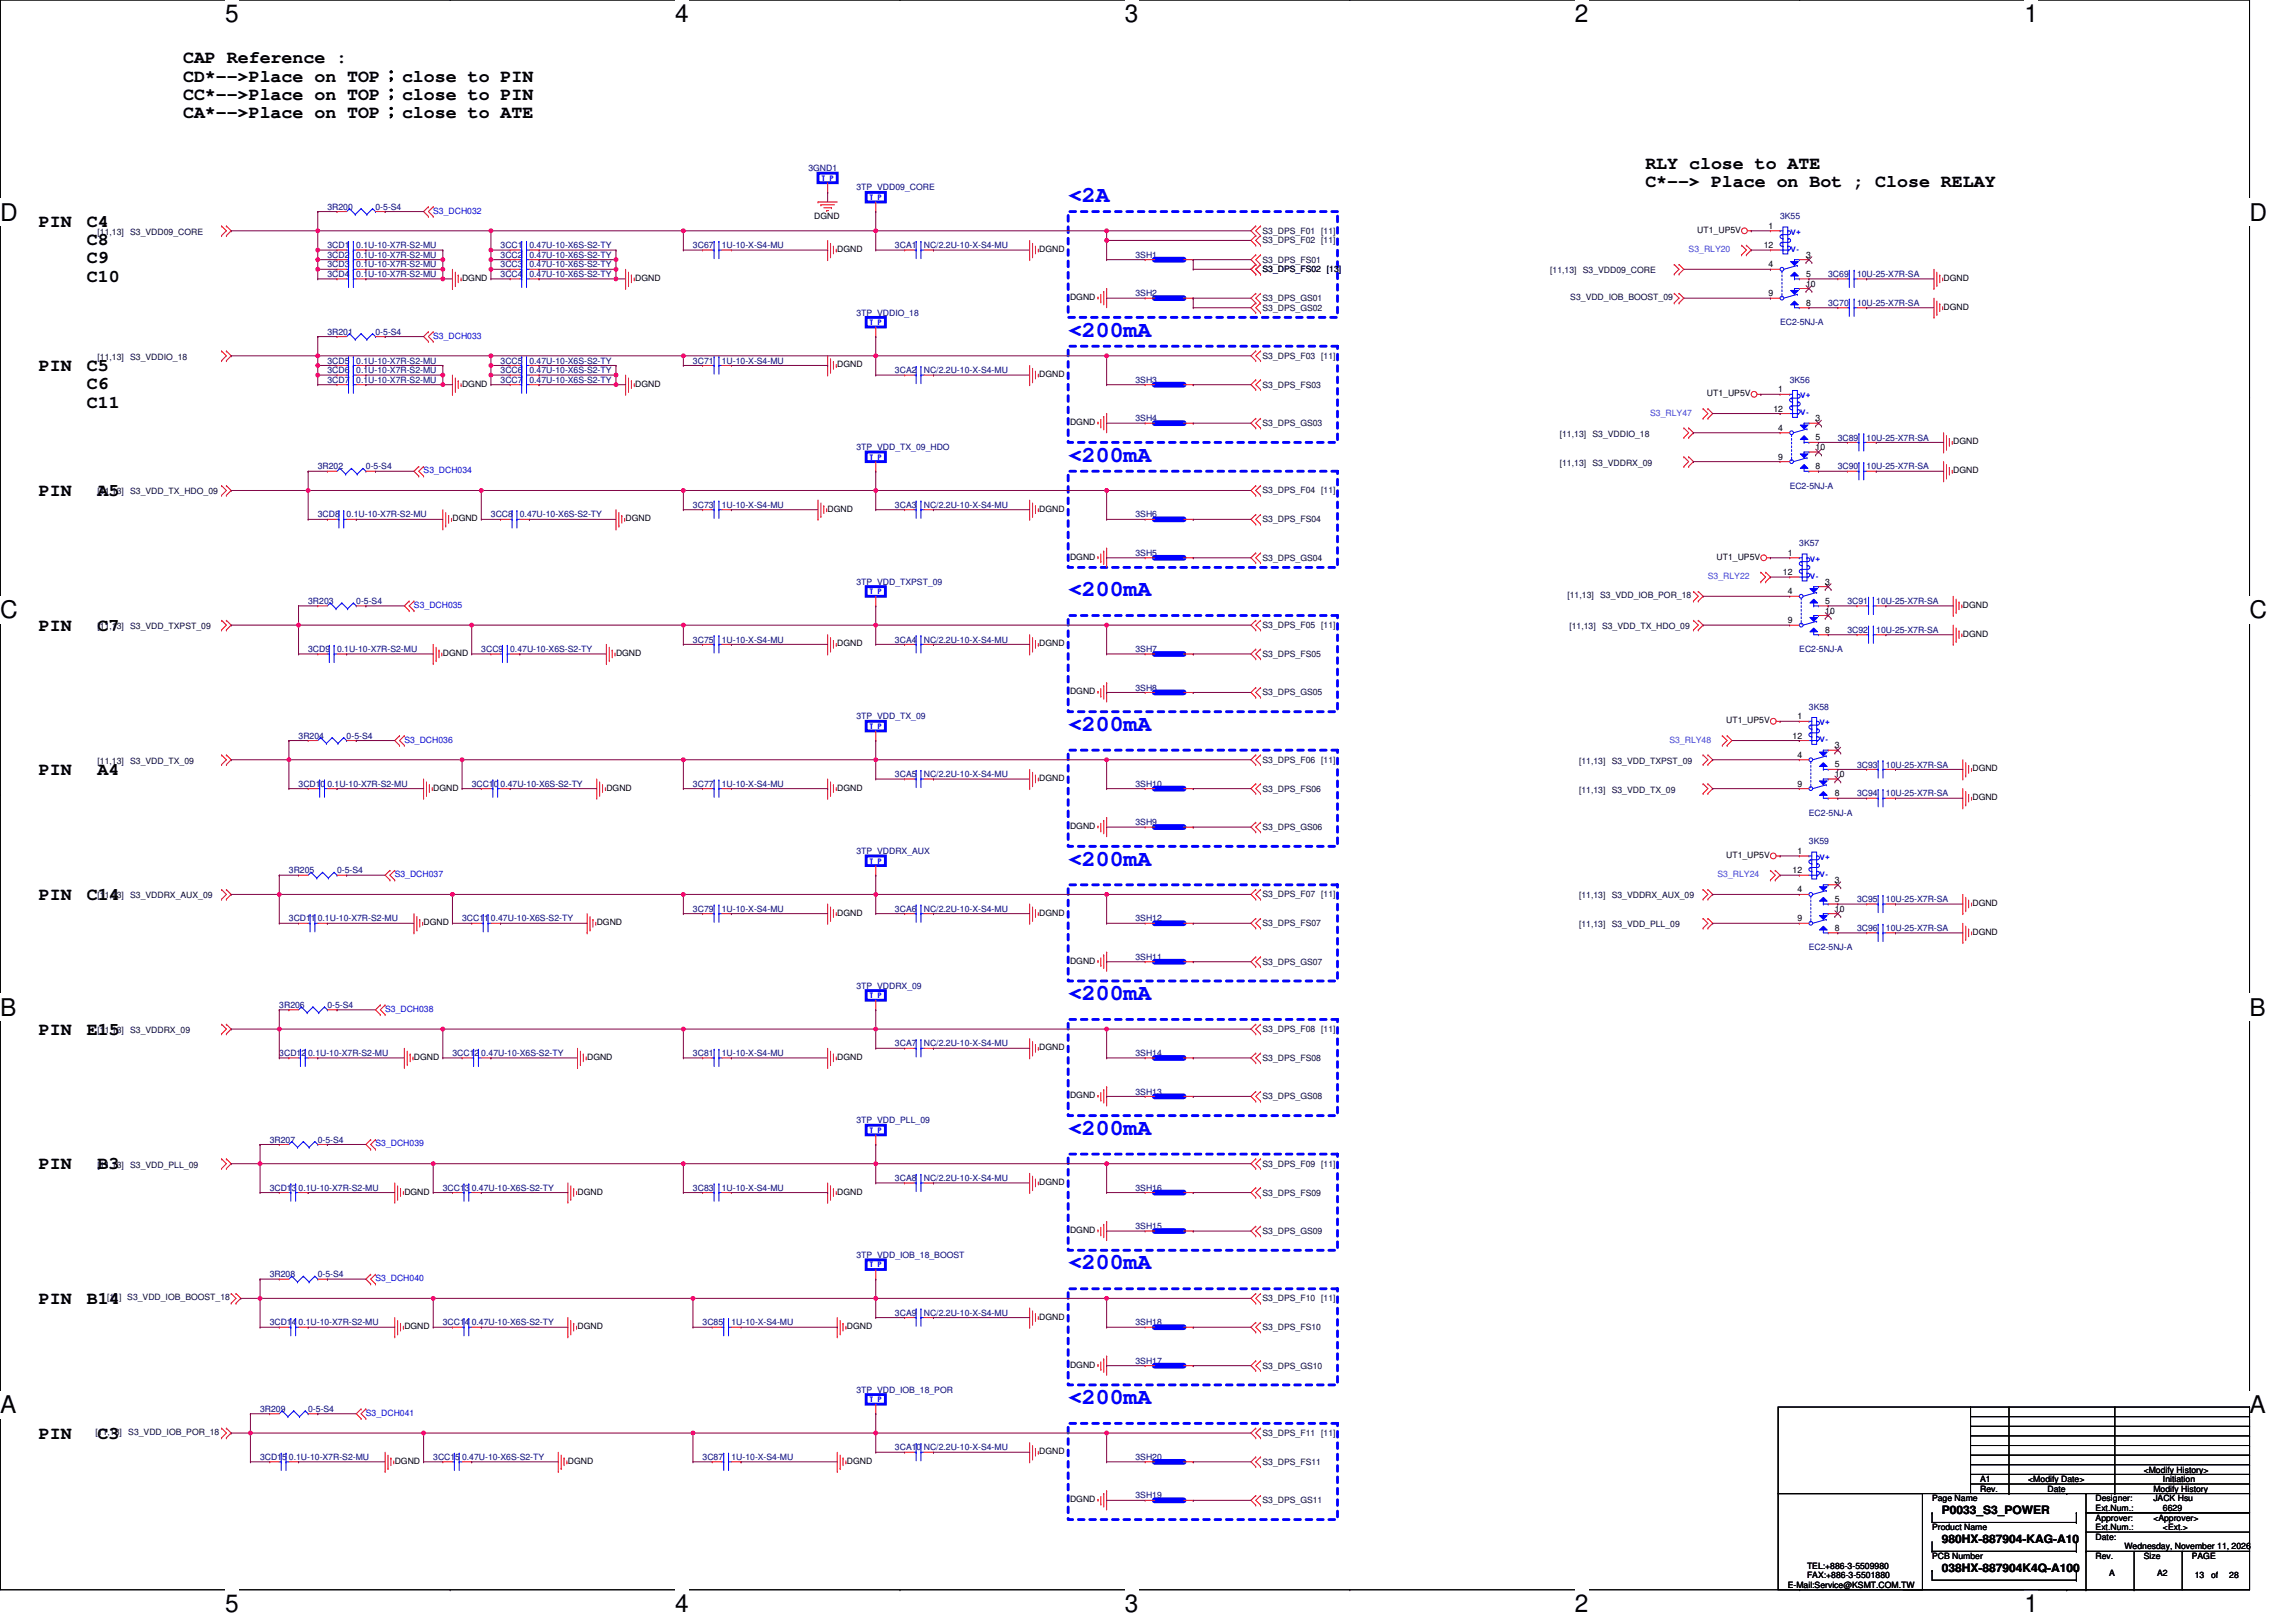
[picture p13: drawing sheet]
<svg xmlns="http://www.w3.org/2000/svg" width="297mm" height="210mm" viewBox="0 0 297 210" stroke-linecap="round" stroke-linejoin="round" font-family="sans-serif">
<defs><g id="words">
<g font-size="3.2">
<text x="29.1" y="2.9">5</text>
<text x="87.3" y="2.9">4</text>
<text x="145.5" y="2.9">3</text>
<text x="203.7" y="2.9">2</text>
<text x="261.9" y="2.9">1</text>
<text x="0" y="28.6">D</text>
<text x="291" y="28.6">D</text>
<text x="0" y="80">C</text>
<text x="291" y="80">C</text>
<text x="0" y="131.4">B</text>
<text x="291" y="131.4">B</text>
<text x="0" y="182.9">A</text>
<text x="291" y="182.9">A</text>
<text x="29.1" y="208.6">5</text>
<text x="87.3" y="208.6">4</text>
<text x="145.5" y="208.6">3</text>
<text x="203.7" y="208.6">2</text>
<text x="261.9" y="208.6">1</text>
</g>
<g font-size="3" fill="#00f">
<text x="138.2" y="26.1">&lt;2A</text>
<text x="138.2" y="43.6">&lt;200mA</text>
<text x="138.2" y="59.7">&lt;200mA</text>
<text x="138.2" y="77.2">&lt;200mA</text>
<text x="138.2" y="94.6">&lt;200mA</text>
<text x="138.2" y="112">&lt;200mA</text>
<text x="138.2" y="129.4">&lt;200mA</text>
<text x="138.2" y="146.9">&lt;200mA</text>
<text x="138.2" y="164.3">&lt;200mA</text>
<text x="138.2" y="181.7">&lt;200mA</text>
</g>
<g font-size="2.4">
<text x="23.7" y="8.2">CAP Reference :</text>
<text x="23.7" y="10.6">CD*--&gt;Place on TOP；close to PIN</text>
<text x="23.7" y="12.9">CC*--&gt;Place on TOP；close to PIN</text>
<text x="23.7" y="15.3">CA*--&gt;Place on TOP；close to ATE</text>
<text x="212.9" y="21.9">RLY close to ATE</text>
<text x="5" y="29.3">PIN</text>
<text x="11.2" y="29.3">C4</text>
<text x="212.9" y="24.2">C*--&gt; Place on Bot ; Close RELAY</text>
<text x="11.2" y="31.7">C8</text>
<text x="11.2" y="34.1">C9</text>
<text x="11.2" y="36.4">C10</text>
<text x="5" y="48">PIN</text>
<text x="11.2" y="50.4">C6</text>
<text x="11.2" y="52.7">C11</text>
<text x="11.2" y="48">C5</text>
<text x="5" y="64.2">PIN</text>
<text x="12.6" y="64.2">A5</text>
<text x="5" y="81.6">PIN</text>
<text x="12.6" y="81.6">C7</text>
<text x="5" y="100.3">PIN</text>
<text x="12.6" y="100.3">A4</text>
<text x="5" y="116.5">PIN</text>
<text x="11.2" y="116.5">C14</text>
<text x="5" y="133.9">PIN</text>
<text x="11.2" y="133.9">E15</text>
<text x="5" y="151.3">PIN</text>
<text x="12.6" y="151.3">B3</text>
<text x="5" y="168.7">PIN</text>
<text x="11.2" y="168.7">B14</text>
<text x="5" y="186.2">PIN</text>
<text x="12.6" y="186.2">C3</text>
</g>
<g font-size="1.5">
<text x="251.2" y="195.9">P0033_S3_POWER</text>
<text x="251.2" y="203.4">038HX-887904K4Q-A100</text>
<text x="251.2" y="199.7">980HX-887904-KAG-A10</text>
</g>
<g font-size="1.1" fill="#00007f">
<text x="104.6" y="22.2">3GND1</text>
<text x="42.4" y="27.1">3R200</text>
<text x="48.6" y="27.1">0-5-S4</text>
<text x="110.8" y="24.7">3TP_VDD09_CORE</text>
<text x="230.3" y="28.4">3K55</text>
<text x="42.4" y="34.6">3CD3</text>
<text x="42.4" y="35.9">3CD4</text>
<text x="42.4" y="32.1">3CD1</text>
<text x="42.4" y="33.4">3CD2</text>
<text x="46.1" y="34.6">0.1U-10-X7R-S2-MU</text>
<text x="46.1" y="35.9">0.1U-10-X7R-S2-MU</text>
<text x="46.1" y="32.1">0.1U-10-X7R-S2-MU</text>
<text x="46.1" y="33.4">0.1U-10-X7R-S2-MU</text>
<text x="64.8" y="33.4">3CC2</text>
<text x="64.8" y="32.1">3CC1</text>
<text x="64.8" y="35.9">3CC4</text>
<text x="64.8" y="34.6">3CC3</text>
<text x="68.5" y="33.4">0.47U-10-X6S-S2-TY</text>
<text x="68.5" y="32.1">0.47U-10-X6S-S2-TY</text>
<text x="68.5" y="35.9">0.47U-10-X6S-S2-TY</text>
<text x="68.5" y="34.6">0.47U-10-X6S-S2-TY</text>
<text x="89.7" y="32.1">3C67</text>
<text x="93.4" y="32.1">1U-10-X-S4-MU</text>
<text x="115.8" y="32.1">3CA1</text>
<text x="119.5" y="32.1">NC/2.2U-10-X-S4-MU</text>
<text x="146.9" y="33.4">3SH1</text>
<text x="236.5" y="35.9">3C69</text>
<text x="240.2" y="35.9">10U-25-X7R-SA</text>
<text x="110.8" y="40.8">3TP_VDDIO_18</text>
<text x="146.9" y="38.3">3SH2</text>
<text x="236.5" y="39.6">3C70</text>
<text x="240.2" y="39.6">10U-25-X7R-SA</text>
<text x="42.4" y="43.3">3R201</text>
<text x="42.4" y="47.1">3CD5</text>
<text x="46.1" y="47.1">0.1U-10-X7R-S2-MU</text>
<text x="48.6" y="43.3">0-5-S4</text>
<text x="64.8" y="47.1">3CC5</text>
<text x="68.5" y="47.1">0.47U-10-X6S-S2-TY</text>
<text x="89.7" y="47.1">3C71</text>
<text x="93.4" y="47.1">1U-10-X-S4-MU</text>
<text x="230.3" y="42.1">EC2-5NJ-A</text>
<text x="42.4" y="49.5">3CD7</text>
<text x="42.4" y="48.3">3CD6</text>
<text x="46.1" y="49.5">0.1U-10-X7R-S2-MU</text>
<text x="46.1" y="48.3">0.1U-10-X7R-S2-MU</text>
<text x="64.8" y="49.5">3CC7</text>
<text x="64.8" y="48.3">3CC6</text>
<text x="68.5" y="49.5">0.47U-10-X6S-S2-TY</text>
<text x="68.5" y="48.3">0.47U-10-X6S-S2-TY</text>
<text x="115.8" y="48.3">3CA2</text>
<text x="119.5" y="48.3">NC/2.2U-10-X-S4-MU</text>
<text x="146.9" y="49.5">3SH3</text>
<text x="231.5" y="49.5">3K56</text>
<text x="110.8" y="58.3">3TP_VDD_TX_09_HDO</text>
<text x="146.9" y="54.5">3SH4</text>
<text x="237.8" y="57">3C89</text>
<text x="241.5" y="57">10U-25-X7R-SA</text>
<text x="41.1" y="60.7">3R202</text>
<text x="47.3" y="60.7">0-5-S4</text>
<text x="89.7" y="65.7">3C73</text>
<text x="93.4" y="65.7">1U-10-X-S4-MU</text>
<text x="115.8" y="65.7">3CA3</text>
<text x="119.5" y="65.7">NC/2.2U-10-X-S4-MU</text>
<text x="231.5" y="63.2">EC2-5NJ-A</text>
<text x="237.8" y="60.7">3C90</text>
<text x="241.5" y="60.7">10U-25-X7R-SA</text>
<text x="41.1" y="67">3CD8</text>
<text x="44.8" y="67">0.1U-10-X7R-S2-MU</text>
<text x="63.5" y="67">3CC8</text>
<text x="67.2" y="67">0.47U-10-X6S-S2-TY</text>
<text x="146.9" y="71.9">3SH5</text>
<text x="146.9" y="67">3SH6</text>
<text x="232.8" y="70.7">3K57</text>
<text x="110.8" y="75.7">3TP_VDD_TXPST_09</text>
<text x="39.9" y="78.2">3R203</text>
<text x="46.1" y="78.2">0-5-S4</text>
<text x="89.7" y="83.1">3C75</text>
<text x="93.4" y="83.1">1U-10-X-S4-MU</text>
<text x="115.8" y="83.1">3CA4</text>
<text x="119.5" y="83.1">NC/2.2U-10-X-S4-MU</text>
<text x="239" y="78.2">3C91</text>
<text x="239" y="81.9">3C92</text>
<text x="242.7" y="78.2">10U-25-X7R-SA</text>
<text x="242.7" y="81.9">10U-25-X7R-SA</text>
<text x="39.9" y="84.4">3CD9</text>
<text x="43.6" y="84.4">0.1U-10-X7R-S2-MU</text>
<text x="62.3" y="84.4">3CC9</text>
<text x="66" y="84.4">0.47U-10-X6S-S2-TY</text>
<text x="146.9" y="84.4">3SH7</text>
<text x="146.9" y="89.4">3SH8</text>
<text x="232.8" y="84.4">EC2-5NJ-A</text>
<text x="38.6" y="95.6">3R204</text>
<text x="44.8" y="95.6">0-5-S4</text>
<text x="110.8" y="93.1">3TP_VDD_TX_09</text>
<text x="234" y="91.9">3K58</text>
<text x="38.6" y="101.8">3CD10 0.1U-10-X7R-S2-MU</text>
<text x="61" y="101.8">3CC10 0.47U-10-X6S-S2-TY</text>
<text x="89.7" y="101.8">3C77</text>
<text x="93.4" y="101.8">1U-10-X-S4-MU</text>
<text x="115.8" y="100.6">3CA5</text>
<text x="119.5" y="100.6">NC/2.2U-10-X-S4-MU</text>
<text x="146.9" y="101.8">3SH10</text>
<text x="240.2" y="99.3">3C93</text>
<text x="244" y="99.3">10U-25-X7R-SA</text>
<text x="146.9" y="106.8">3SH9</text>
<text x="234" y="105.5">EC2-5NJ-A</text>
<text x="240.2" y="103.1">3C94</text>
<text x="244" y="103.1">10U-25-X7R-SA</text>
<text x="37.4" y="113">3R205</text>
<text x="43.6" y="113">0-5-S4</text>
<text x="110.8" y="110.5">3TP_VDDRX_AUX</text>
<text x="234" y="109.3">3K59</text>
<text x="37.4" y="119.2">3CD11 0.1U-10-X7R-S2-MU</text>
<text x="59.8" y="119.2">3CC11 0.47U-10-X6S-S2-TY</text>
<text x="89.7" y="118">3C79</text>
<text x="93.4" y="118">1U-10-X-S4-MU</text>
<text x="115.8" y="118">3CA6</text>
<text x="119.5" y="118">NC/2.2U-10-X-S4-MU</text>
<text x="146.9" y="119.2">3SH12</text>
<text x="240.2" y="116.8">3C95</text>
<text x="244" y="116.8">10U-25-X7R-SA</text>
<text x="146.9" y="124.2">3SH11</text>
<text x="234" y="123">EC2-5NJ-A</text>
<text x="240.2" y="120.5">3C96</text>
<text x="244" y="120.5">10U-25-X7R-SA</text>
<text x="36.1" y="130.4">3R206</text>
<text x="42.4" y="130.4">0-5-S4</text>
<text x="110.8" y="128">3TP_VDDRX_09</text>
<text x="36.1" y="136.7">3CD12 0.1U-10-X7R-S2-MU</text>
<text x="58.5" y="136.7">3CC12 0.47U-10-X6S-S2-TY</text>
<text x="89.7" y="136.7">3C81</text>
<text x="93.4" y="136.7">1U-10-X-S4-MU</text>
<text x="115.8" y="135.4">3CA7</text>
<text x="119.5" y="135.4">NC/2.2U-10-X-S4-MU</text>
<text x="146.9" y="136.7">3SH14</text>
<text x="146.9" y="141.6">3SH13</text>
<text x="34.9" y="147.9">3R207</text>
<text x="41.1" y="147.9">0-5-S4</text>
<text x="110.8" y="145.4">3TP_VDD_PLL_09</text>
<text x="34.9" y="154.1">3CD13 0.1U-10-X7R-S2-MU</text>
<text x="57.3" y="154.1">3CC13 0.47U-10-X6S-S2-TY</text>
<text x="89.7" y="154.1">3C83</text>
<text x="93.4" y="154.1">1U-10-X-S4-MU</text>
<text x="115.8" y="152.8">3CA8</text>
<text x="119.5" y="152.8">NC/2.2U-10-X-S4-MU</text>
<text x="146.9" y="154.1">3SH16</text>
<text x="146.9" y="159.1">3SH15</text>
<text x="34.9" y="165.3">3R208</text>
<text x="41.1" y="165.3">0-5-S4</text>
<text x="110.8" y="162.8">3TP_VDD_IOB_18_BOOST</text>
<text x="34.9" y="171.5">3CD14 0.1U-10-X7R-S2-MU</text>
<text x="57.3" y="171.5">3CC14 0.47U-10-X6S-S2-TY</text>
<text x="90.9" y="171.5">3C85</text>
<text x="94.6" y="171.5">1U-10-X-S4-MU</text>
<text x="115.8" y="170.3">3CA9</text>
<text x="119.5" y="170.3">NC/2.2U-10-X-S4-MU</text>
<text x="146.9" y="171.5">3SH18</text>
<text x="146.9" y="176.5">3SH17</text>
<text x="33.6" y="182.7">3R209</text>
<text x="39.9" y="182.7">0-5-S4</text>
<text x="110.8" y="180.2">3TP_VDD_IOB_18_POR</text>
<text x="33.6" y="188.9">3CD15 0.1U-10-X7R-S2-MU</text>
<text x="56" y="188.9">3CC15 0.47U-10-X6S-S2-TY</text>
<text x="90.9" y="188.9">3C87</text>
<text x="94.6" y="188.9">1U-10-X-S4-MU</text>
<text x="115.8" y="187.7">3CA10 NC/2.2U-10-X-S4-MU</text>
<text x="146.9" y="188.9">3SH20</text>
<text x="146.9" y="193.9">3SH19</text>
</g>
<g font-size="1.1" fill="#00f">
<text x="56" y="27.6">S3_DCH032</text>
<text x="56" y="43.8">S3_DCH033</text>
<text x="54.8" y="61.2">S3_DCH034</text>
<text x="53.6" y="78.7">S3_DCH035</text>
<text x="52.3" y="96.1">S3_DCH036</text>
<text x="51.1" y="113.5">S3_DCH037</text>
<text x="49.8" y="130.9">S3_DCH038</text>
<text x="48.6" y="148.4">S3_DCH039</text>
<text x="48.6" y="165.8">S3_DCH040</text>
<text x="47.3" y="183.2">S3_DCH041</text>
</g>
<g font-size="1.1">
<text x="105.3" y="28.4">DGND</text>
<text x="228.8" y="29.6">1</text>
<text x="108.3" y="32.6">DGND</text>
<text x="134.5" y="32.6">DGND</text>
<text x="219.6" y="30.1">UT1_UP5V</text>
<text x="228.2" y="32.1">12</text>
<text x="228.8" y="34.6">4</text>
<text x="233.6" y="33.4">3</text>
<text x="233.6" y="35.8">5</text>
<text x="59.8" y="36.3">DGND</text>
<text x="82.2" y="36.3">DGND</text>
<text x="138.4" y="38.8">DGND</text>
<text x="228.8" y="38.3">9</text>
<text x="233.6" y="37.1">10</text>
<text x="233.6" y="39.6">8</text>
<text x="251.4" y="36.3">DGND</text>
<text x="251.4" y="40.1">DGND</text>
<text x="108.3" y="47.5">DGND</text>
<text x="59.8" y="50">DGND</text>
<text x="82.2" y="50">DGND</text>
<text x="134.5" y="48.8">DGND</text>
<text x="220.8" y="51.3">UT1_UP5V</text>
<text x="229.4" y="53.3">12</text>
<text x="230" y="50.8">1</text>
<text x="138.4" y="55">DGND</text>
<text x="230" y="59.5">9</text>
<text x="230" y="55.8">4</text>
<text x="234.9" y="58.2">10</text>
<text x="234.9" y="54.5">3</text>
<text x="234.9" y="57">5</text>
<text x="252.7" y="57.5">DGND</text>
<text x="234.9" y="60.7">8</text>
<text x="252.7" y="61.2">DGND</text>
<text x="58.5" y="67.5">DGND</text>
<text x="80.9" y="67.5">DGND</text>
<text x="107.1" y="66.2">DGND</text>
<text x="134.5" y="66.2">DGND</text>
<text x="231.3" y="71.9">1</text>
<text x="138.4" y="72.4">DGND</text>
<text x="222.1" y="72.4">UT1_UP5V</text>
<text x="230.7" y="74.4">12</text>
<text x="231.3" y="76.9">4</text>
<text x="236.1" y="75.7">3</text>
<text x="108.3" y="83.6">DGND</text>
<text x="134.5" y="83.6">DGND</text>
<text x="231.3" y="80.6">9</text>
<text x="236.1" y="79.4">10</text>
<text x="236.1" y="78.2">5</text>
<text x="236.1" y="81.9">8</text>
<text x="253.9" y="78.7">DGND</text>
<text x="253.9" y="82.4">DGND</text>
<text x="57.3" y="84.9">DGND</text>
<text x="79.7" y="84.9">DGND</text>
<text x="138.4" y="89.9">DGND</text>
<text x="223.3" y="93.6">UT1_UP5V</text>
<text x="231.9" y="95.6">12</text>
<text x="232.5" y="93.1">1</text>
<text x="134.5" y="101.1">DGND</text>
<text x="232.5" y="101.8">9</text>
<text x="232.5" y="98.1">4</text>
<text x="237.4" y="100.6">10</text>
<text x="237.4" y="96.8">3</text>
<text x="237.4" y="99.3">5</text>
<text x="255.2" y="99.8">DGND</text>
<text x="56" y="102.3">DGND</text>
<text x="78.4" y="102.3">DGND</text>
<text x="108.3" y="102.3">DGND</text>
<text x="138.4" y="107.3">DGND</text>
<text x="237.4" y="103">8</text>
<text x="255.2" y="103.6">DGND</text>
<text x="223.3" y="111">UT1_UP5V</text>
<text x="231.9" y="113">12</text>
<text x="232.5" y="110.5">1</text>
<text x="54.8" y="119.7">DGND</text>
<text x="77.2" y="119.7">DGND</text>
<text x="108.3" y="118.5">DGND</text>
<text x="134.5" y="118.5">DGND</text>
<text x="232.5" y="119.2">9</text>
<text x="232.5" y="115.5">4</text>
<text x="237.4" y="118">10</text>
<text x="237.4" y="114.2">3</text>
<text x="237.4" y="116.7">5</text>
<text x="255.2" y="117.2">DGND</text>
<text x="138.4" y="124.7">DGND</text>
<text x="237.4" y="120.5">8</text>
<text x="255.2" y="121">DGND</text>
<text x="53.6" y="137.2">DGND</text>
<text x="76" y="137.2">DGND</text>
<text x="108.3" y="137.2">DGND</text>
<text x="134.5" y="135.9">DGND</text>
<text x="138.4" y="142.1">DGND</text>
<text x="52.3" y="154.6">DGND</text>
<text x="74.7" y="154.6">DGND</text>
<text x="108.3" y="154.6">DGND</text>
<text x="134.5" y="153.3">DGND</text>
<text x="138.4" y="159.6">DGND</text>
<text x="52.3" y="172">DGND</text>
<text x="74.7" y="172">DGND</text>
<text x="109.6" y="172">DGND</text>
<text x="134.5" y="170.8">DGND</text>
<text x="138.4" y="177">DGND</text>
<text x="51.1" y="189.4">DGND</text>
<text x="73.5" y="189.4">DGND</text>
<text x="109.6" y="189.4">DGND</text>
<text x="134.5" y="188.2">DGND</text>
<text x="256.2" y="191.8">A1</text>
<text x="262.4" y="191.8">&lt;Modify Date&gt;</text>
<text x="277.3" y="190.6">&lt;Modify History&gt;</text>
<text x="279.8" y="191.8">Initiation</text>
<text x="138.4" y="194.4">DGND</text>
<text x="250" y="194.3">Page Name</text>
<text x="256.2" y="193">Rev.</text>
<text x="264.9" y="193">Date</text>
<text x="271.1" y="194.3">Designer:</text>
<text x="271.1" y="195.5">Ext.Num.:</text>
<text x="271.1" y="196.8">Approver:</text>
<text x="278.6" y="196.8">&lt;Approver&gt;</text>
<text x="278.6" y="193">Modify History</text>
<text x="278.6" y="194.3">JACK Hsu</text>
<text x="279.8" y="195.5">6629</text>
<text x="233.8" y="203">TEL:+886-3-5509980</text>
<text x="250" y="198">Product Name</text>
<text x="250" y="201.8">PCB Number</text>
<text x="271.1" y="198">Ext.Num.:</text>
<text x="271.1" y="199.3">Date:</text>
<text x="271.1" y="201.8">Rev.</text>
<text x="274.8" y="200.5">Wednesday, November 11, 2026</text>
<text x="277.3" y="201.8">Size</text>
<text x="279.8" y="198">&lt;Ext.&gt;</text>
<text x="283.6" y="201.8">PAGE</text>
<text x="231.3" y="205.5">E-Mail:Service@KSMT.COM.TW</text>
<text x="233.8" y="204.2">FAX:+886-3-5501880</text>
<text x="272.9" y="204">A</text>
<text x="279.1" y="204">A2</text>
<text x="283.9" y="204.2">13</text>
<text x="286" y="204.2">of</text>
<text x="288.4" y="204.2">28</text>
</g>
<g font-size="1.1" fill="#000040">
<text x="12.6" y="30.4">[11,13]</text>
<text x="16.8" y="30.4">S3_VDD09_CORE</text>
<text x="163.3" y="34">S3_DPS_FS01</text>
<text x="163.3" y="30.3">S3_DPS_F01 [11]</text>
<text x="163.3" y="35.2">S3_DPS_FS02 [13]</text>
<text x="163.3" y="31.5">S3_DPS_F02 [11]</text>
<text x="200.5" y="35.4">[11,13]</text>
<text x="204.8" y="35.4">S3_VDD09_CORE</text>
<text x="163.3" y="39">S3_DPS_GS01</text>
<text x="163.3" y="40.2">S3_DPS_GS02</text>
<text x="203.2" y="38.8">S3_VDD_IOB_BOOST_09</text>
<text x="12.6" y="46.6">[11,13]</text>
<text x="16.8" y="46.6">S3_VDDIO_18</text>
<text x="163.3" y="46.4">S3_DPS_F03 [11]</text>
<text x="163.3" y="50.2">S3_DPS_FS03</text>
<text x="163.3" y="55.1">S3_DPS_GS03</text>
<text x="201.8" y="56.5">[11,13]</text>
<text x="206" y="56.5">S3_VDDIO_18</text>
<text x="12.6" y="64">[11,13]</text>
<text x="16.8" y="64">S3_VDD_TX_HDO_09</text>
<text x="163.3" y="63.9">S3_DPS_F04 [11]</text>
<text x="201.8" y="60.2">[11,13]</text>
<text x="206" y="60.2">S3_VDDRX_09</text>
<text x="163.3" y="67.6">S3_DPS_FS04</text>
<text x="163.3" y="72.6">S3_DPS_GS04</text>
<text x="202.8" y="77.4">[11,13]</text>
<text x="207" y="77.4">S3_VDD_IOB_POR_18</text>
<text x="12.6" y="81.4">[11,13]</text>
<text x="16.8" y="81.4">S3_VDD_TXPST_09</text>
<text x="163.3" y="81.3">S3_DPS_F05 [11]</text>
<text x="203" y="81.4">[11,13]</text>
<text x="207.3" y="81.4">S3_VDD_TX_HDO_09</text>
<text x="163.3" y="90">S3_DPS_GS05</text>
<text x="163.3" y="85">S3_DPS_FS05</text>
<text x="12.6" y="98.8">[11,13]</text>
<text x="16.8" y="98.8">S3_VDD_TX_09</text>
<text x="163.3" y="98.7">S3_DPS_F06 [11]</text>
<text x="204.3" y="98.8">[11,13]</text>
<text x="208.5" y="98.8">S3_VDD_TXPST_09</text>
<text x="163.3" y="107.4">S3_DPS_GS06</text>
<text x="163.3" y="102.4">S3_DPS_FS06</text>
<text x="204.3" y="102.6">[11,13]</text>
<text x="208.5" y="102.6">S3_VDD_TX_09</text>
<text x="12.6" y="116.3">[11,13]</text>
<text x="16.8" y="116.3">S3_VDDRX_AUX_09</text>
<text x="163.3" y="116.1">S3_DPS_F07 [11]</text>
<text x="163.3" y="119.9">S3_DPS_FS07</text>
<text x="204.3" y="116.3">[11,13]</text>
<text x="204.3" y="120">[11,13]</text>
<text x="208.5" y="116.3">S3_VDDRX_AUX_09</text>
<text x="208.5" y="120">S3_VDD_PLL_09</text>
<text x="163.3" y="124.8">S3_DPS_GS07</text>
<text x="12.6" y="133.7">[11,13]</text>
<text x="16.8" y="133.7">S3_VDDRX_09</text>
<text x="163.3" y="133.6">S3_DPS_F08 [11]</text>
<text x="163.3" y="137.3">S3_DPS_FS08</text>
<text x="163.3" y="142.3">S3_DPS_GS08</text>
<text x="12.6" y="151.1">[11,13]</text>
<text x="16.8" y="151.1">S3_VDD_PLL_09</text>
<text x="163.3" y="154.7">S3_DPS_FS09</text>
<text x="163.3" y="151">S3_DPS_F09 [11]</text>
<text x="163.3" y="159.7">S3_DPS_GS09</text>
<text x="13.9" y="168.3">[11] S3_VDD_IOB_BOOST_18</text>
<text x="163.3" y="172.1">S3_DPS_FS10</text>
<text x="163.3" y="168.4">S3_DPS_F10 [11]</text>
<text x="163.3" y="177.1">S3_DPS_GS10</text>
<text x="12.4" y="185.7">[11,13]</text>
<text x="16.6" y="185.7">S3_VDD_IOB_POR_18</text>
<text x="163.3" y="185.8">S3_DPS_F11 [11]</text>
<text x="163.3" y="189.6">S3_DPS_FS11</text>
<text x="163.3" y="194.5">S3_DPS_GS11</text>
</g>
<g font-size="1.1" fill="#7f00ff">
<text x="218.5" y="32.6">S3_RLY20</text>
<text x="213.5" y="53.8">S3_RLY47</text>
<text x="221" y="74.9">S3_RLY22</text>
<text x="216" y="96.1">S3_RLY48</text>
<text x="222.2" y="113.5">S3_RLY24</text>
</g>
<g font-size="1" fill="#00f">
<text x="106.3" y="23.4">T P</text>
<text x="112.5" y="25.9">T P</text>
<text x="231.7" y="30.4">V+</text>
<text x="231.7" y="32.6">V-</text>
<text x="112.5" y="42.1">T P</text>
<text x="232.9" y="51.5">V+</text>
<text x="232.9" y="53.8">V-</text>
<text x="112.5" y="59.5">T P</text>
<text x="112.5" y="76.9">T P</text>
<text x="234.2" y="72.7">V+</text>
<text x="234.2" y="74.9">V-</text>
<text x="112.5" y="94.3">T P</text>
<text x="235.4" y="93.8">V+</text>
<text x="235.4" y="96.1">V-</text>
<text x="112.5" y="111.8">T P</text>
<text x="235.4" y="111.3">V+</text>
<text x="235.4" y="113.5">V-</text>
<text x="112.5" y="129.2">T P</text>
<text x="112.5" y="146.6">T P</text>
<text x="112.5" y="164">T P</text>
<text x="112.5" y="181.5">T P</text>
</g>
</g></defs>
<path d="M0 0h291v205.7h-291z" fill="none" stroke="#000" stroke-width=".13"/>
<g fill="#fff">
<path d="M29.1 0h1.8v3.5h-1.8z"/>
<path d="M29.1 205.7h1.8v3.6h-1.8z"/>
</g>
<path d="M58.2 0h.1M58.2 205.7h.1" fill="none" stroke="#000" stroke-width=".13"/>
<g fill="#fff">
<path d="M87.3 0h1.8v3.5h-1.8z"/>
<path d="M87.3 205.7h1.8v3.6h-1.8z"/>
</g>
<path d="M116.4 0h.1M116.4 205.7h.1" fill="none" stroke="#000" stroke-width=".13"/>
<g fill="#fff">
<path d="M145.5 0h1.8v3.5h-1.8z"/>
<path d="M145.5 205.7h1.8v3.6h-1.8z"/>
</g>
<path d="M174.6 0h.1M174.6 205.7h.1" fill="none" stroke="#000" stroke-width=".13"/>
<g fill="#fff">
<path d="M203.7 0h1.8v3.5h-1.8z"/>
<path d="M203.7 205.7h1.8v3.6h-1.8z"/>
</g>
<path d="M232.8 0h.1M232.8 205.7h.1" fill="none" stroke="#000" stroke-width=".13"/>
<g fill="#fff">
<path d="M261.9 0h1.8v3.5h-1.8z"/>
<path d="M261.9 205.7h1.8v3.6h-1.8z"/>
<path d="M0 25.7h2.3v3.5h-2.3z"/>
<path d="M291 25.7h2.3v3.5h-2.3z"/>
<path d="M0 77.1h2.3v3.6h-2.3z"/>
<path d="M291 77.1h2.3v3.6h-2.3z"/>
</g>
<path d="M0 51.4h.1M291 51.4h.1" fill="none" stroke="#000" stroke-width=".13"/>
<g fill="#fff">
<path d="M0 128.6h2.1v3.5h-2.1z"/>
<path d="M291 128.6h2.1v3.5h-2.1z"/>
</g>
<path d="M0 102.9h.1M291 102.9h.1" fill="none" stroke="#000" stroke-width=".13"/>
<g fill="#fff">
<path d="M0 180h2.1v3.5h-2.1z"/>
<path d="M291 180h2.1v3.5h-2.1z"/>
</g>
<g fill="none" stroke="#000" stroke-width=".13">
<path d="M0 154.3h.1M291 154.3h.1M230 193.3h18.7v12.4h-18.7zM230 182.1h24.9v11.2h-24.9zM250 195.8h.1M250 195.8v1.2h18.6M250 199.5v1.3M254.9 192h36.1M254.9 182.1h36.1M254.9 190.8h36.1M254.9 189.6h36.1M254.9 188.3h36.1"/>
<path d="M254.9 187.1h36.1M254.9 185.8h36.1M254.9 184.6h36.1M254.9 183.3h36.1M259.9 193.3h.1M259.9 182.1v11.2M267.4 193.3h.1M268.6 197h.1M268.6 195.8h.1M268.6 199.5h.1M268.6 195.8v1.2M268.6 199.5v1.3"/>
<path d="M269.9 193.3h.1M269.9 193.3h-15M269.9 198.3v2.5M269.9 195.8h21.1v2.5h-21.1zM269.9 193.3h21.1v2.5h-21.1zM273.6 193.3h.1M273.6 182.1v11.2M291 192h.1M291 182.1h.1M291 193.3h.1M291 190.8h.1M291 189.6h.1"/>
<path d="M291 188.3h.1M291 187.1h.1M291 185.8h.1M291 184.6h.1M291 183.3h.1M291 182.1v11.2M291 198.3v2.5M250 200.8h18.6M250 203.2h.1M250 200.8h.1M250 203.2v1.3h18.6M267.4 205.7h.1"/>
<path d="M268.6 204.5h.1M268.6 203.2h.1M268.6 200.8h.1M268.6 203.2v1.3M269.9 205.7h.1M269.9 200.8h.1M269.9 205.7h-23.7M269.9 200.8h21.1v4.9h-21.1zM276.1 205.7h.1M276.1 200.8v4.9M282.3 200.8h.1M282.3 200.8v4.9"/>
<path d="M291 200.8h.1"/>
</g>
<path d="M138.2 27.4h34.8v13.7h-34.8zM138.2 44.8h34.8v12.5h-34.8zM138.2 61h34.8v12.4h-34.8zM138.2 79.7h34.8v12.4h-34.8zM138.2 97.1h34.8v12.4h-34.8zM138.2 114.5h34.8v12.4h-34.8zM138.2 131.9h34.8v12.5h-34.8zM138.2 149.4h34.8v12.4h-34.8zM138.2 166.8h34.8v12.4h-34.8zM138.2 184.2h34.8v12.4h-34.8z" fill="none" stroke="#00f" stroke-width=".37" stroke-dasharray=".7 .7"/>
<g fill="none" stroke="#f00" stroke-width=".13">
<path d="M28.7 29.2h.1M28.7 30.5h.1M28.7 29.2l.6 .7-.6 .6M29.3 29.2h.1M29.3 30.5h.1M29.3 29.2l.6 .7-.6 .6M55.4 28h.1M55.4 26.8h.1M55.4 26.8l-.6 .6 .6 .6M56 28h.1M56 26.8h.1M56 26.8l-.6 .6 .6 .6"/>
<path d="M58.5 37.3h.1M58.5 34.8v2.5M58.9 37h.1M58.9 35.2v1.8M59.3 35.6h.1M59.3 35.6v1M59.7 36.2h.1M59.7 36v.2M80.9 37.3h.1M80.9 34.8v2.5M81.3 37h.1M81.3 35.2v1.8"/>
<path d="M81.7 35.6h.1M81.7 35.6v1M82.1 36.2h.1M82.1 36v.2M105.8 26.1h2.5M105.8 26.1h.1M106.2 26.5h.1M106.2 26.5h1.7M106.6 26.9h1M106.9 27.3h.3M106.9 27.3h.1M107.1 33.6h.1"/>
<path d="M107.1 24.9h.1M107.1 23.6v1.3M107.1 31.1v2.5M107.4 33.2h.1M107.4 31.5v1.7M107.6 26.9h.1M107.8 31.9h.1M107.8 31.9v1M108.2 32.5h.1M108.2 32.2v.3M117 32.4h.1M117 32.4h1.3"/>
<path d="M119.5 32.4h1.3M120.8 32.4h.1M133.2 33.6h.1M133.2 31.1v2.5M133.6 33.2h.1M133.6 31.5v1.7M134 31.9h.1M134 31.9v1M134.3 32.5h.1M134.3 32.2v.3M142.1 38.5h.1M142.1 38.5v.2"/>
<path d="M142.4 39.1h.1M142.4 38.1v1M142.8 37.7h.1M142.8 37.7v1.8M143.2 37.3h.1M143.2 37.3v2.5M148.1 38.6h1.3M148.1 38.6h.1M153.1 38.6h1.3M154.4 38.6h.1M162.5 33h.1M162.5 34.2h.1"/>
<path d="M162.5 38h.1M162.5 39.2h.1M162.5 29.2h.1M162.5 30.5h.1M162.5 35.5h.1M162.5 31.7h.1M162.5 33l-.7 .6 .7 .6M162.5 38l-.7 .6 .7 .6M162.5 29.2l-.7 .7 .7 .6M162.5 34.2l-.7 .6 .7 .7M162.5 39.2l-.7 .6 .7 .6M162.5 30.5l-.7 .6 .7 .6"/>
<path d="M163.1 34.2h.1M163.1 33h.1M163.1 39.2h.1M163.1 38h.1M163.1 30.5h.1M163.1 29.2h.1M163.1 35.5h.1M163.1 31.7h.1M163.1 33l-.6 .6 .6 .6M163.1 38l-.6 .6 .6 .6M163.1 29.2l-.6 .7 .6 .6M163.1 34.2l-.6 .6 .6 .7"/>
<path d="M163.1 39.2l-.6 .6 .6 .6M163.1 30.5l-.6 .6 .6 .6M216.6 38l.6 .6-.6 .6M216.6 34.2l.6 .6-.6 .7M216.6 38h.1M216.6 39.2h.1M216.6 34.2h.1M216.6 35.5h.1M217.2 38l.6 .6-.6 .6M217.2 34.2l.6 .6-.6 .7M217.2 39.2h.1M217.2 38h.1"/>
<path d="M217.2 34.2h.1M217.2 35.5h.1M225.3 31.7l.6 .7-.6 .6M225.3 31.7h.1M225.3 33h.1M225.9 31.7l.7 .7-.7 .6M225.9 33h.1M225.9 31.7h.1M226.1 29.9h.5M226.6 29.9h.1M250.2 37.3h.1M250.2 34.8v2.5"/>
<path d="M250.2 38.6v2.5M250.6 37h.1M250.6 35.2v1.8M250.6 39v1.7M251 35.6h.1M251 39.3h.1M251 35.6v1M251 39.3v1M251.3 36.2h.1M251.3 40h.1M251.3 36v.2M251.3 39.7v.3"/>
<path d="M28.7 45.4h.1M28.7 46.7h.1M28.7 45.4l.6 .7-.6 .6M29.3 45.4h.1M29.3 46.7h.1M29.3 45.4l.6 .7-.6 .6M55.4 44.2h.1M55.4 42.9h.1M55.4 42.9l-.6 .7 .6 .6M56 44.2h.1M56 42.9h.1M56 42.9l-.6 .7 .6 .6"/>
<path d="M58.5 51h.1M58.5 48.5v2.5M58.9 50.7h.1M58.9 48.9v1.8M59.3 49.3h.1M59.3 49.3v1M59.7 49.9h.1M59.7 49.7v.2M66 49.8h.1M66 49.8h1.2M68.5 49.8h1.2M69.7 49.8h.1"/>
<path d="M80.9 51h.1M80.9 48.5v2.5M81.3 50.7h.1M81.3 48.9v1.8M81.7 49.3h.1M81.7 49.3v1M82.1 49.9h.1M82.1 49.7v.2M107.1 48.5h.1M107.1 46.1v2.4M107.4 48.2h.1M107.4 46.4v1.8"/>
<path d="M107.8 46.8h.1M107.8 46.8v1M108.2 47.4h.1M108.2 47.2v.2M113.3 43.6h.1M113.3 42.3v1.3M133.2 49.8h.1M133.2 47.3v2.5M133.6 49.4h.1M133.6 47.7v1.7M134 48h.1M134 48v1"/>
<path d="M134.3 48.7h.1M134.3 48.4v.3M142.1 54.6h.1M142.1 54.6v.3M142.4 55.3h.1M142.4 54.3v1M142.8 53.9h.1M142.8 53.9v1.7M143.2 53.5h.1M143.2 53.5v2.5M162.5 40.4h.1M162.5 45.4h.1"/>
<path d="M162.5 46.7h.1M162.5 49.2h.1M162.5 50.4h.1M162.5 54.1h.1M162.5 55.4h.1M162.5 45.4l-.7 .7 .7 .6M162.5 49.2l-.7 .6 .7 .6M162.5 54.1l-.7 .7 .7 .6M163.1 40.4h.1M163.1 46.7h.1M163.1 45.4h.1M163.1 50.4h.1"/>
<path d="M163.1 49.2h.1M163.1 55.4h.1M163.1 54.1h.1M163.1 45.4l-.6 .7 .6 .6M163.1 49.2l-.6 .6 .6 .6M163.1 54.1l-.6 .7 .6 .6M217.8 59.1h.1M217.8 55.4h.1M217.8 56.6h.1M217.8 59.1l.7 .6-.7 .7M217.8 55.4l.7 .6-.7 .6M218.5 59.1h.1"/>
<path d="M218.5 55.4h.1M218.5 56.6h.1M218.5 59.1l.6 .6-.6 .7M218.5 55.4l.6 .6-.6 .6M220.3 52.9l.7 .6-.7 .6M220.3 52.9h.1M220.3 54.1h.1M221 52.9l.6 .6-.6 .6M221 54.1h.1M221 52.9h.1M227.3 51h.5M227.8 51h.1"/>
<path d="M250.2 41.1h.1M250.6 40.7h.1M251.4 58.5h.1M251.4 56v2.5M251.4 59.7v2.5M251.8 58.1h.1M251.8 56.4v1.7M252.2 56.8h.1M252.2 56.8v.9M252.6 57.4h.1M252.6 57.1v.3M28.7 62.9h.1"/>
<path d="M28.7 64.1h.1M28.7 62.9l.6 .6-.6 .6M29.3 62.9h.1M29.3 64.1h.1M29.3 62.9l.6 .6-.6 .6M42.4 67.2h.1M42.4 67.2h1.2M44.8 67.2h1.3M46.1 67.2h.1M52.9 79h.1M52.9 77.8h.1M52.9 77.8l-.6 .6 .6 .6"/>
<path d="M53.6 79h.1M53.6 77.8h.1M53.6 77.8l-.7 .6 .7 .6M54.2 61.6h.1M54.2 60.4h.1M54.2 60.4l-.6 .6 .6 .6M54.8 61.6h.1M54.8 60.4h.1M54.8 60.4l-.6 .6 .6 .6M57.3 68.5h.1M57.3 66v2.5M57.7 68.1h.1"/>
<path d="M57.7 66.3v1.8M58 66.7h.1M58 66.7v1M58.4 67.3h.1M58.4 67.1v.2M79.7 68.5h.1M79.7 66v2.5M80.1 68.1h.1M80.1 66.3v1.8M80.4 66.7h.1M80.4 66.7v1M80.8 67.3h.1"/>
<path d="M80.8 67.1v.2M90.9 66h.1M90.9 66h1.2M93.4 66h1.2M94.6 66h.1M105.8 67.2h.1M105.8 64.7v2.5M106.2 66.8h.1M106.2 65.1v1.7M106.6 65.5h.1M106.6 65.5v1M106.9 66.1h.1"/>
<path d="M106.9 65.8v.3M133.2 67.2h.1M133.2 64.7v2.5M133.6 66.8h.1M133.6 65.1v1.7M134 65.5h.1M134 65.5v1M134.3 66.1h.1M134.3 65.8v.3M142.1 72.1h.1M142.1 72.1v.2M142.4 72.7h.1"/>
<path d="M142.4 71.7v1M142.8 71.3h.1M142.8 71.3v1.8M143.2 70.9h.1M143.2 70.9v2.5M162.5 62.9h.1M162.5 64.1h.1M162.5 71.6h.1M162.5 72.8h.1M162.5 66.6h.1M162.5 67.8h.1M162.5 62.9l-.7 .6 .7 .6"/>
<path d="M162.5 71.6l-.7 .6 .7 .6M162.5 66.6l-.7 .6 .7 .6M163.1 64.1h.1M163.1 62.9h.1M163.1 72.8h.1M163.1 71.6h.1M163.1 67.8h.1M163.1 66.6h.1M163.1 62.9l-.6 .6 .6 .6M163.1 71.6l-.6 .6 .6 .6M163.1 66.6l-.6 .6 .6 .6M217.8 60.4h.1"/>
<path d="M218.5 60.4h.1M219.1 76.5l.6 .7-.6 .6M219.1 76.5h.1M219.1 77.8h.1M219.7 77.8h.1M219.7 76.5h.1M219.7 76.5l.6 .7-.6 .6M227.8 74.1l.6 .6-.6 .6M227.8 74.1h.1M227.8 75.3h.1M228.4 74.1l.6 .6-.6 .6M228.4 75.3h.1"/>
<path d="M228.4 74.1h.1M228.6 72.2h.4M229 72.2h.1M251.4 62.2h.1M251.8 61.9h.1M251.8 60.1v1.8M252.2 60.5h.1M252.2 60.5v1M252.6 61.1h.1M252.6 60.9v.2M252.7 79.7h.1M252.7 77.2v2.5"/>
<path d="M253.1 79.3h.1M253.1 77.5v1.8M253.4 77.9h.1M253.4 77.9v1M253.8 78.5h.1M253.8 78.3v.2M28.7 80.3h.1M28.7 81.5h.1M28.7 97.7h.1M28.7 98.9h.1M28.7 80.3l.6 .6-.6 .6M28.7 97.7l.6 .6-.6 .6"/>
<path d="M29.3 80.3h.1M29.3 81.5h.1M29.3 97.7h.1M29.3 98.9h.1M29.3 80.3l.6 .6-.6 .6M29.3 97.7l.6 .6-.6 .6M39.9 95.8h.1M39.9 95.8h1.2M44.8 95.8h1.3M46.1 95.8h.1M51.7 96.5h.1M51.7 95.2h.1"/>
<path d="M51.7 95.2l-.6 .6 .6 .7M52.3 96.5h.1M52.3 95.2h.1M52.3 95.2l-.6 .6 .6 .7M56 85.9h.1M56 83.4v2.5M56.4 85.5h.1M56.4 83.8v1.7M56.8 84.1h.1M56.8 84.1v1M57.2 84.8h.1M57.2 84.5v.3"/>
<path d="M78.4 85.9h.1M78.4 83.4v2.5M78.8 85.5h.1M78.8 83.8v1.7M79.2 84.1h.1M79.2 84.1v1M79.6 84.8h.1M79.6 84.5v.3M107.1 84.6h.1M107.1 82.1v2.5M107.4 84.3h.1M107.4 82.5v1.8"/>
<path d="M107.8 82.9h.1M107.8 82.9v1M108.2 83.5h.1M108.2 83.3v.2M133.2 84.6h.1M133.2 82.1v2.5M133.2 99.6v2.5M133.6 84.3h.1M133.6 82.5v1.8M133.6 99.9v1.8M134 82.9h.1M134 82.9v1"/>
<path d="M134.3 83.5h.1M134.3 83.3v.2M142.1 89.5h.1M142.1 89.5v.2M142.4 90.1h.1M142.4 89.1v1M142.8 88.7h.1M142.8 88.7v1.8M143.2 88.4h.1M143.2 88.4v2.5M162.5 89h.1M162.5 90.2h.1"/>
<path d="M162.5 80.3h.1M162.5 81.5h.1M162.5 84h.1M162.5 85.3h.1M162.5 97.7h.1M162.5 98.9h.1M162.5 89l-.7 .6 .7 .6M162.5 80.3l-.7 .6 .7 .6M162.5 84l-.7 .6 .7 .7M162.5 97.7l-.7 .6 .7 .6M163.1 90.2h.1M163.1 89h.1"/>
<path d="M163.1 81.5h.1M163.1 80.3h.1M163.1 85.3h.1M163.1 84h.1M163.1 98.9h.1M163.1 97.7h.1M163.1 89l-.6 .6 .6 .6M163.1 80.3l-.6 .6 .6 .6M163.1 84l-.6 .6 .6 .7M163.1 97.7l-.6 .6 .6 .6M219.1 80.3l.6 .6-.6 .6M219.1 80.3h.1"/>
<path d="M219.1 81.5h.1M219.7 80.3h.1M219.7 81.5h.1M219.7 80.3l.6 .6-.6 .6M220.3 97.7l.7 .6-.7 .6M220.3 97.7h.1M220.3 98.9h.1M221 97.7l.6 .6-.6 .6M221 97.7h.1M221 98.9h.1M222.8 95.2l.6 .6-.6 .7M222.8 95.2h.1"/>
<path d="M222.8 96.5h.1M223.4 95.2l.7 .6-.7 .7M223.4 96.5h.1M223.4 95.2h.1M229.8 93.3h.5M230.3 93.3h.1M252.7 83.4h.1M252.7 80.9v2.5M253.1 83h.1M253.1 81.3v1.7M253.4 81.6h.1M253.4 81.6v1"/>
<path d="M253.8 82.3h.1M253.8 82v.3M253.9 98.3v2.5M254.3 98.7v1.7M254.7 99.1h.1M254.7 99.1v1M255.1 99.7h.1M255.1 99.4v.3M28.7 116.4h.1M28.7 115.1l.6 .6-.6 .7M28.7 115.1h.1M29.3 116.4h.1"/>
<path d="M29.3 115.1l.6 .6-.6 .7M29.3 115.1h.1M50.4 112.6l-.6 .7 .6 .6M50.4 112.6h.1M50.4 113.9h.1M51.1 112.6l-.7 .7 .7 .6M51.1 112.6h.1M51.1 113.9h.1M53.6 118.2v2.5M53.9 118.6v1.8M54.3 119h.1M54.3 119v1"/>
<path d="M54.7 119.6h.1M54.7 119.4v.2M54.8 103.3h.1M54.8 100.8v2.5M55.2 102.9h.1M55.2 101.2v1.7M55.6 101.6h.1M55.6 101.6v1M55.9 102.2h.1M55.9 101.9v.3M76 118.2v2.5M76.3 118.6v1.8"/>
<path d="M76.7 119v1M76.7 119h.1M77.1 119.6h.1M77.1 119.4v.2M77.2 103.3h.1M77.2 100.8v2.5M77.6 102.9h.1M77.6 101.2v1.7M78 101.6h.1M78 101.6v1M78.3 102.2h.1M78.3 101.9v.3"/>
<path d="M107.1 103.3h.1M107.1 100.8v2.5M107.1 119.5h.1M107.1 117v2.5M107.4 119.1h.1M107.4 117.4v1.7M107.4 102.9h.1M107.4 101.2v1.7M107.8 101.6h.1M107.8 101.6v1M107.8 117.7h.1M107.8 117.7v1"/>
<path d="M108.2 102.2h.1M108.2 101.9v.3M108.2 118.4h.1M108.2 118.1v.3M133.2 102.1h.1M133.2 119.5h.1M133.2 117v2.5M133.6 101.7h.1M133.6 119.1h.1M133.6 117.4v1.7M134 100.3h.1M134 117.7h.1"/>
<path d="M134 100.3v1M134 117.7v1M134.3 100.9h.1M134.3 118.4h.1M134.3 100.7v.2M134.3 118.1v.3M142.1 106.9h.1M142.1 106.9v.3M142.4 107.5h.1M142.4 106.5v1M142.8 106.2h.1M142.8 106.2v1.7"/>
<path d="M143.2 105.8h.1M143.2 105.8v2.5M162.5 106.4h.1M162.5 107.7h.1M162.5 101.4h.1M162.5 102.7h.1M162.5 115.1h.1M162.5 116.4h.1M162.5 118.9h.1M162.5 106.4l-.7 .6 .7 .7M162.5 101.4l-.7 .7 .7 .6M162.5 115.1l-.7 .6 .7 .7"/>
<path d="M162.5 118.9l-.7 .6 .7 .6M163.1 107.7h.1M163.1 106.4h.1M163.1 102.7h.1M163.1 101.4h.1M163.1 116.4h.1M163.1 115.1h.1M163.1 118.9h.1M163.1 106.4l-.6 .6 .6 .7M163.1 101.4l-.6 .7 .6 .6M163.1 115.1l-.6 .6 .6 .7M163.1 118.9l-.6 .6 .6 .6"/>
<path d="M220.3 115.1l.7 .6-.7 .7M220.3 101.4l.7 .7-.7 .6M220.3 118.9l.7 .6-.7 .6M220.3 115.1h.1M220.3 116.4h.1M220.3 101.4h.1M220.3 102.7h.1M220.3 118.9h.1M221 115.1l.6 .6-.6 .7M221 101.4l.6 .7-.6 .6M221 118.9l.6 .6-.6 .6M221 115.1h.1"/>
<path d="M221 116.4h.1M221 101.4h.1M221 102.7h.1M221 118.9h.1M229 112.6l.7 .7-.7 .6M229 112.6h.1M229 113.9h.1M229.7 113.9h.1M229.7 112.6h.1M229.7 112.6l.6 .7-.6 .6M229.8 110.8h.5M230.3 110.8h.1"/>
<path d="M253.9 100.8h.1M253.9 104.5h.1M253.9 118.2h.1M253.9 102.1v2.4M253.9 115.7v2.5M253.9 119.5v2.5M254.3 100.4h.1M254.3 104.2h.1M254.3 117.9h.1M254.3 102.4v1.8M254.3 116.1v1.8M254.3 119.9v1.7"/>
<path d="M254.7 102.8h.1M254.7 116.5h.1M254.7 102.8v1M254.7 116.5v1M255.1 103.4h.1M255.1 117.1h.1M255.1 103.2v.2M255.1 116.9v.2M28.7 132.5h.1M28.7 133.8h.1M28.7 132.6l.6 .6-.6 .6M29.3 132.5h.1"/>
<path d="M29.3 133.8h.1M29.3 132.6l.6 .6-.6 .6M37.4 130.7h.1M37.4 130.7h1.2M42.4 130.7h1.2M43.6 130.7h.1M49.2 130.1h.1M49.2 131.3h.1M49.2 130.1l-.6 .6 .6 .6M49.8 130.1h.1M49.8 131.3h.1M49.8 130.1l-.6 .6 .6 .6"/>
<path d="M52.3 138.2h.1M52.3 135.7v2.5M52.7 137.8h.1M52.7 136v1.8M53.1 136.4v1M53.1 136.4h.1M53.4 137h.1M53.4 136.8v.2M53.6 120.7h.1M53.9 120.4h.1M74.7 138.2h.1M74.7 135.7v2.5"/>
<path d="M75.1 137.8h.1M75.1 136v1.8M75.5 136.4v1M75.5 136.4h.1M75.8 137h.1M75.8 136.8v.2M76 120.7h.1M76.3 120.4h.1M107.1 138.2h.1M107.1 135.7v2.5M107.4 137.8h.1M107.4 136v1.8"/>
<path d="M107.8 136.4v1M107.8 136.4h.1M108.2 137h.1M108.2 136.8v.2M113.3 130.7h.1M113.3 129.4v1.3M133.2 136.9h.1M133.2 134.4v2.5M133.6 136.5h.1M133.6 134.8v1.7M134 135.2h.1M134 135.2v1"/>
<path d="M134.3 135.8h.1M134.3 135.5v.3M142.1 124.3h.1M142.1 124.3v.3M142.4 125h.1M142.4 124v1M142.8 123.6h.1M142.8 123.6v1.7M143.2 123.2h.1M143.2 123.2v2.5M162.5 123.8h.1M162.5 125.1h.1"/>
<path d="M162.5 120.1h.1M162.5 132.5h.1M162.5 133.8h.1M162.5 136.3h.1M162.5 137.5h.1M162.5 123.8l-.7 .7 .7 .6M162.5 132.5l-.7 .7 .7 .6M162.5 136.3l-.7 .6 .7 .6M163.1 125.1h.1M163.1 123.8h.1M163.1 120.1h.1M163.1 133.8h.1"/>
<path d="M163.1 132.6h.1M163.1 137.5h.1M163.1 136.3h.1M163.1 123.8l-.6 .7 .6 .6M163.1 132.6l-.6 .6 .6 .6M163.1 136.3l-.6 .6 .6 .6M220.3 120.1h.1M221 120.1h.1M253.9 122h.1M254.3 121.6h.1M254.7 120.2h.1M254.7 120.2v1"/>
<path d="M255.1 120.9h.1M255.1 120.6v.3M28.7 151.2h.1M28.7 150l.6 .6-.6 .6M28.7 150h.1M29.3 150l.6 .6-.6 .6M29.3 151.2h.1M29.3 150h.1M48 148.7h.1M48 147.5l-.7 .6 .7 .6M48 147.5h.1M48.6 148.7h.1"/>
<path d="M48.6 147.5l-.6 .6 .6 .6M48.6 147.5h.1M51.1 155.6h.1M51.1 153.1v2.5M51.4 155.2h.1M51.4 153.5v1.7M51.8 153.8h.1M51.8 153.8v1M52.2 154.5h.1M52.2 154.2v.3M58.5 154.3h.1M58.5 154.3h1.3"/>
<path d="M61 154.3h1.3M62.3 154.3h.1M73.5 155.6h.1M73.5 153.1v2.5M73.8 155.2h.1M73.8 153.5v1.7M74.2 153.8h.1M74.2 153.8v1M74.6 154.5h.1M74.6 154.2v.3M107.1 155.6h.1M107.1 153.1v2.5"/>
<path d="M107.4 155.2h.1M107.4 153.5v1.7M107.8 153.8v1M107.8 153.8h.1M108.2 154.5h.1M108.2 154.2v.3M133.2 154.3h.1M133.2 151.8v2.5M133.6 154h.1M133.6 152.2v1.8M134 152.6v1M134 152.6h.1"/>
<path d="M134.3 153.2h.1M134.3 153v.2M142.1 141.8h.1M142.1 141.8v.2M142.1 159.2h.1M142.1 159.2v.2M142.4 142.4h.1M142.4 141.4v1M142.4 159.8h.1M142.4 158.8v1M142.8 158.4v1.8M142.8 141h.1"/>
<path d="M142.8 141v1.8M142.8 158.4h.1M143.2 140.6h.1M143.2 140.6v2.5M143.2 158.1h.1M143.2 158.1v2.5M148.1 159.3h.1M148.1 159.3h1.3M153.1 159.3h1.3M154.4 159.3h.1M162.5 141.3h.1M162.5 142.5h.1"/>
<path d="M162.5 153.7h.1M162.5 155h.1M162.5 158.7h.1M162.5 159.9h.1M162.5 150h.1M162.5 151.2h.1M162.5 141.3l-.7 .6 .7 .6M162.5 153.7l-.7 .6 .7 .7M162.5 158.7l-.7 .6 .7 .6M162.5 150l-.7 .6 .7 .6M163.1 142.5h.1M163.1 141.3h.1"/>
<path d="M163.1 155h.1M163.1 153.7h.1M163.1 159.9h.1M163.1 158.7h.1M163.1 151.2h.1M163.1 150h.1M163.1 141.3l-.6 .6 .6 .6M163.1 153.7l-.6 .6 .6 .7M163.1 158.7l-.6 .6 .6 .6M163.1 150l-.6 .6 .6 .6M29.9 167.4l.6 .6-.6 .6M29.9 167.4h.1"/>
<path d="M29.9 168.6h.1M30.5 167.4l.7 .6-.7 .6M30.5 167.4h.1M30.5 168.6h.1M48 164.9l-.7 .6 .7 .7M48 164.9h.1M48 166.2h.1M48.6 164.9l-.6 .6 .6 .7M48.6 164.9h.1M48.6 166.2h.1M51.1 173h.1M51.1 170.5v2.5"/>
<path d="M51.4 172.6h.1M51.4 170.9v1.7M51.8 171.3v.9M51.8 171.3h.1M52.2 171.9h.1M52.2 171.6v.3M73.5 173h.1M73.5 170.5v2.5M73.8 172.6h.1M73.8 170.9v1.7M74.2 171.3h.1M74.2 171.3v.9"/>
<path d="M74.6 171.9h.1M74.6 171.6v.3M108.3 173h.1M108.3 170.5v2.5M108.7 172.6h.1M108.7 170.9v1.7M109.1 171.3v.9M109.1 171.3h.1M109.4 171.9h.1M109.4 171.6v.3M133.2 171.8h.1M133.2 169.3v2.5"/>
<path d="M133.6 171.4h.1M133.6 169.6v1.8M134 170v1M134 170h.1M134.3 170.6h.1M134.3 170.4v.2M142.1 176.6v.3M142.1 176.6h.1M142.4 177.2h.1M142.4 176.2v1M142.8 175.9v1.7M142.8 175.9h.1"/>
<path d="M143.2 175.5h.1M143.2 175.5v2.5M162.5 167.4l-.7 .6 .7 .6M162.5 176.1l-.7 .6 .7 .7M162.5 167.4h.1M162.5 171.1h.1M162.5 171.1l-.7 .7 .7 .6M162.5 176.1h.1M162.5 172.4h.1M162.5 168.6h.1M162.5 177.4h.1M163.1 176.1l-.6 .6 .6 .7"/>
<path d="M163.1 167.4l-.6 .6 .6 .6M163.1 167.4h.1M163.1 177.4h.1M163.1 171.1h.1M163.1 172.4h.1M163.1 168.6h.1M163.1 176.1h.1M163.1 171.1l-.6 .7 .6 .6M28.7 184.8h.1M28.7 184.8l.6 .6-.6 .7M28.7 186.1h.1M29.3 184.8h.1"/>
<path d="M29.3 186.1h.1M29.3 184.8l.6 .6-.6 .7M46.7 183.6h.1M46.7 182.3l-.6 .7 .6 .6M46.7 182.3h.1M47.3 183.6h.1M47.3 182.3l-.6 .7 .6 .6M47.3 182.3h.1M49.8 190.4h.1M49.8 187.9v2.5M50.2 190h.1M50.2 188.3v1.7"/>
<path d="M50.6 188.7h.1M50.6 188.7v1M50.9 189.3h.1M50.9 189.1v.2M72.2 190.4h.1M72.2 187.9v2.5M72.6 190h.1M72.6 188.3v1.7M73 188.7h.1M73 188.7v1M73.3 189.3h.1M73.3 189.1v.2"/>
<path d="M108.3 190.4h.1M108.3 187.9v2.5M108.7 190h.1M108.7 188.3v1.7M109.1 188.7h.1M109.1 188.7v1M109.4 189.3h.1M109.4 189.1v.2M133.2 189.2h.1M133.2 186.7v2.5M133.6 188.8h.1M133.6 187.1v1.7"/>
<path d="M134 187.4h.1M134 187.4v1M134.3 188.1h.1M134.3 187.8v.3M142.1 194h.1M142.1 194v.3M142.4 194.7h.1M142.4 193.7v1M142.8 193.3h.1M142.8 193.3v1.7M143.2 192.9h.1M143.2 192.9v2.5"/>
<path d="M148.1 194.2h.1M148.1 194.2h1.3M153.1 194.2h1.3M154.4 194.2h.1M162.5 186.1h.1M162.5 184.8h.1M162.5 189.8h.1M162.5 194.8h.1M162.5 193.5h.1M162.5 184.8l-.7 .6 .7 .7M162.5 188.6l-.7 .6 .7 .6M162.5 188.6h.1"/>
<path d="M162.5 193.5l-.7 .7 .7 .6M163.1 189.8h.1M163.1 184.8h.1M163.1 193.5h.1M163.1 188.6l-.6 .6 .6 .6M163.1 193.5l-.6 .7 .6 .6M163.1 184.8l-.6 .6 .6 .7M163.1 194.8h.1M163.1 186.1h.1M163.1 188.6h.1"/>
<circle cx="225.7" cy="29.9" r=".37"/>
<circle cx="226.9" cy="51" r=".37"/>
<circle cx="228.2" cy="72.2" r=".37"/>
<circle cx="229.4" cy="93.3" r=".37"/>
<circle cx="229.4" cy="110.8" r=".37"/>
</g>
<path d="M149.4 38.6h3.7M149.4 159.3h3.7M149.4 194.2h3.7" fill="none" stroke="#00f" stroke-width=".74"/>
<path d="M105.8 22.4h2.5v1.2h-2.5zM112.1 41.1h2.4v1.2h-2.4zM112.1 128.2h2.4v1.2h-2.4z" fill="none" stroke="#00f" stroke-width=".37"/>
<g fill="none" stroke="#00f" stroke-width=".13">
<path d="M118.3 32.4h.2M118.5 32.4h.1M118.5 31.2h.1M118.5 31.2v2.3M119.1 32.4h.4M119.1 31.2h.1M119.1 32.4h.1M119.1 31.2v2.3M67.2 49.8h.3M67.5 49.8h.1M67.5 48.7h.1M67.5 48.7v2.2"/>
<path d="M68.1 48.7h.1M68.1 49.8h.1M68.1 49.8h.4M68.1 48.7v2.2M43.6 67.2h.2M43.8 67.2h.1M43.8 66.1h.1M43.8 66.1v2.2M44.5 66.1h.1M44.5 67.2h.1M44.5 67.2h.3M44.5 66.1v2.2"/>
<path d="M92.1 66h.3M92.4 66h.1M92.4 64.8h.1M92.4 64.8v2.3M93 64.8h.1M93 66h.1M93 66h.4M93 64.8v2.3M41.5 95.5h.1M41.5 95.5l-.4 .3M41.5 95.5l.7 .7M42.2 96.2h.1"/>
<path d="M43 95.5h.1M43 95.5l-.8 .7M43 95.5l.7 .7M43.7 96.2h.1M44.5 95.5h.1M44.5 95.5l-.8 .7M44.5 95.5l.3 .3M44.8 95.8h.1M234 110.8h.4M234 113.3h1.1M234 110.8h.1M234.3 111.3h.1"/>
<path d="M234.3 112.3h.1M234.3 112.3h-.2l-.1 .2 .1 .2 .3 .1M234.3 111.3h-.2l-.1 .2 .1 .2 .2 .1M234.3 111.8h.1M234.4 110.3h.6v3.5h-.6zM234.4 112.8h.1M234.4 111.8h.1M234.4 113.3h.1M235 112.8h.3l.1 .2-.1 .2-.2 .1M235 110.8h.3l.1 .2-.1 .2-1 .1M235 111.8h.1M235 112.8h.1"/>
<path d="M235 110.8h.1M235.1 111.8h.1M235.1 113.3h.1M235.1 111.8h.2l.1 .2-.1 .2-1 .1M235.9 114.5h.6M235.9 117h.6M236.5 114.5h.1M236.5 117h.1M39 130.3l-.4 .4M39 130.3h.1M39 130.3l.7 .8M39.7 131.1h.1"/>
<path d="M40.5 130.3l-.8 .8M40.5 130.3l.7 .8M40.5 130.3h.1M41.2 131.1h.1M42 130.3h.1M42 130.3l-.8 .8M42 130.3l.4 .4M42.4 130.7h.1M59.8 154.3h.2M60 154.3h.1M60 153.2v2.2M60 153.2h.1"/>
<path d="M60.6 154.3h.1M60.6 154.3h.4M60.6 153.2v2.2M60.6 153.2h.1"/>
</g>
<path d="M235.4 114.8h1l-.5 .5z" fill="#00f"/>
<g fill="none" stroke="#00f" stroke-width=".13">
<path d="M235.4 114.8h1l-.5 .5zM235.9 114.5h.1M235.9 117h.1M235.9 114.5v.8M235.9 116.6v.4M236.3 115.3h.1M236.3 115.3l-1.8 .4"/>
<circle cx="234.3" cy="115.7" r=".24"/>
</g>
<path d="M235.9 116.1l.5 .5h-1z" fill="#00f"/>
<g fill="none" stroke="#00f" stroke-width=".13">
<path d="M235.9 116.1l.5 .5h-1zM236.3 119h.1M236.3 119l-1.8 .5"/>
<circle cx="234.3" cy="119.5" r=".24"/>
</g>
<path d="M235.4 118.5h1l-.5 .5z" fill="#00f"/>
<path d="M235.4 118.5h1l-.5 .5z" fill="none" stroke="#00f" stroke-width=".13"/>
<path d="M235.9 119.9l.5 .5h-1z" fill="#00f"/>
<g fill="none" stroke="#00f" stroke-width=".13">
<path d="M44.8 34.8h.3M45.1 34.8h.1M45.1 33.7h.1M45.1 33.7v2.3M45.7 33.7h.1M45.7 34.8h.1M45.7 34.8h.4M45.7 33.7v2.3M67.2 33.6h.3M67.5 33.6h.1M67.5 32.5h.1M67.5 32.5v2.2"/>
<path d="M68.1 32.5h.1M68.1 33.6h.1M68.1 32.5v2.2M68.1 33.6h.4M230.3 29.9h.4M230.3 29.9h.1M230.5 31.4h.9M230.5 30.4h.1M230.5 31.4h.1M230.5 31.4h-.1l-.1 .2 .1 .2 .3 .1M230.5 30.4h-.1l-.1 .2 .1 .2 .3 .1M230.7 29.4h.6v3.5h-.6z"/>
<path d="M230.7 31.9h.1M230.7 30.9h.1M230.7 32.4h.1M231.3 31.9h.3l.1 .2-.1 .2-.2 .1M231.3 29.9h.3l.1 .2-.1 .2-1.1 .1M231.3 30.9h.1M231.3 31.9h.1M231.3 29.9h.1M231.4 30.9h.1M231.4 32.4h.1M231.4 32.4h-1.1M231.4 30.9h.2l.1 .2-.1 .2-.2 .1"/>
<path d="M232.2 33.6h.6M232.2 36.1h.6M232.8 33.6h.1M232.8 36.1h.1M67.2 47.3h.3M67.2 48.5h.3M67.5 47.3h.1M67.5 46.2h.1M67.5 48.5h.1M67.5 47.4h.1M67.5 46.2v3.5M68.1 46.2h.1"/>
<path d="M68.1 47.3h.1M68.1 47.4h.1M68.1 48.5h.1M68.1 47.3h.4M68.1 46.2v3.5M68.1 48.5h.4M92.1 47.3h.3M92.4 47.3h.1M92.4 46.2h.1M92.4 46.2v2.2M93 46.2h.1M93 47.3h.1"/>
<path d="M93 47.3h.4M93 46.2v2.2M92.1 83.4h.3M92.4 83.4h.1M92.4 82.3h.1M92.4 82.3v2.2M93 82.3h.1M93 83.4h.1M93 82.3v2.2M93 83.4h.4M118.3 83.4h.2M118.5 83.4h.1"/>
<path d="M118.5 82.3h.1M118.5 82.3v2.2M119.1 83.4h.4M119.1 82.3h.1M119.1 83.4h.1M119.1 82.3v2.2M242.7 99.6h.3M243 99.6h.1M243 98.5h.1M243 98.5v2.2M243.6 98.5h.1M243.6 99.6h.1"/>
<path d="M243.6 98.5v2.2M243.6 99.6h.4M235.9 119.9l.5 .5h-1zM235.9 118.2h.6M235.9 118.2h.1M235.9 120h.1M235.9 118.2v.8M235.9 120v.7h.6M236.5 118.2h.1M92.1 136.9h.3M92.4 135.8h.1M92.4 135.8v2.2"/>
<path d="M92.4 136.9h.1M93 135.8h.1M93 135.8v2.2M93 136.9h.1M93 136.9h.4M236.5 120.7h.1M93.4 171.8h.2M93.6 170.6v2.3M93.6 170.6h.1M93.6 171.8h.1M94.3 170.6v2.3M94.3 170.6h.1"/>
<path d="M94.3 171.8h.1M94.3 171.8h.3"/>
</g>
<path d="M234.3 116v3.2M234.3 119.2h.1" fill="none" stroke="#00f" stroke-width=".13" stroke-dasharray=".2 .2"/>
<g fill="none" stroke="#f00" stroke-width=".13">
<path d="M43.6 34.8h.1M43.6 34.8h1.2M46.1 34.8h1.2M47.3 34.8h.1M66 33.6h.1M66 33.6h1.2M68.5 33.6h1.2M69.7 33.6h.1M113.3 27.4h.1M113.3 26.1v1.3M148.1 33.6h1.3M148.1 33.6h.1"/>
<path d="M153.1 33.6h1.3M154.4 33.6h.1M66 47.3h.1M66 48.5h.1M66 47.3h1.2M66 48.5h1.2M68.5 47.3h1.2M68.5 48.5h1.2M69.7 47.3h.1M69.7 48.5h.1M90.9 47.3h.1M90.9 47.3h1.2"/>
<path d="M93.4 47.3h1.2M94.6 47.3h.1M113.3 59.7v1.3M148.1 54.8h1.3M148.1 54.8h.1M153.1 54.8h1.3M154.4 54.8h.1M113.3 61h.1M90.9 83.4h.1M90.9 83.4h1.2M93.4 83.4h1.2M94.6 83.4h.1"/>
<path d="M117 83.4h.1M117 83.4h1.3M119.5 83.4h1.3M120.8 83.4h.1M148.1 84.6h1.3M148.1 84.6h.1M153.1 84.6h1.3M154.4 84.6h.1M241.5 99.6h1.2M241.5 99.6h.1M244 99.6h1.2M245.2 99.6h.1"/>
<path d="M232.8 110.8h1.2M232.8 113.3h1.2M232.8 119.5h1.2M232.8 115.7h1.2M232.8 110.8h.1M232.8 113.3h.1M232.8 119.5h.1M232.8 115.7h.1M236.5 118.2h1.3M236.5 114.5h1.3M236.5 117h1.3M237.8 118.2h.1"/>
<path d="M237.8 114.5h.1M237.8 117h.1M90.9 136.9h.1M90.9 136.9h1.2M93.4 136.9h1.2M94.6 136.9h.1M236.5 120.7h1.3M237.8 120.7h.1M148.1 154.3h.1M148.1 154.3h1.3M153.1 154.3h1.3M154.4 154.3h.1"/>
<path d="M92.1 171.8h.1M92.1 171.8h1.3M94.6 171.8h1.3M95.9 171.8h.1"/>
</g>
<path d="M237.4 118.6h.1M237.4 114.9h.1M237.4 117.9l.7 .7M237.4 114.1l.7 .8M238.1 117.9l-.7 .7M238.1 114.1l-.7 .8M238.1 118.6h.1M238.1 114.9h.1" fill="none" stroke="#7f4000" stroke-width=".13"/>
<path d="M149.4 33.6h3.7M149.4 54.8h3.7M149.4 84.6h3.7M149.4 154.3h3.7" fill="none" stroke="#00f" stroke-width=".74"/>
<path d="M112.1 24.9h2.4v1.2h-2.4zM112.1 58.5h2.4v1.2h-2.4z" fill="none" stroke="#00f" stroke-width=".37"/>
<path d="M231.7 33.9h1l-.5 .5z" fill="#00f"/>
<g fill="none" stroke="#00f" stroke-width=".13">
<path d="M231.7 33.9h1l-.5 .5zM232.2 33.6h.1M232.2 36.1h.1M232.2 33.6v.8M232.2 35.7v.4M232.5 34.4h.1M232.5 34.4l-1.7 .4"/>
<circle cx="230.5" cy="34.8" r=".24"/>
</g>
<path d="M232.2 35.2l.5 .5h-1z" fill="#00f"/>
<g fill="none" stroke="#00f" stroke-width=".13">
<path d="M232.2 35.2l.5 .5h-1zM232.5 38.1h.1M232.5 38.1l-1.7 .5"/>
<circle cx="230.5" cy="38.6" r=".24"/>
</g>
<path d="M231.7 37.6h1l-.5 .5z" fill="#00f"/>
<path d="M231.7 37.6h1l-.5 .5z" fill="none" stroke="#00f" stroke-width=".13"/>
<path d="M232.2 39l.5 .5h-1z" fill="#00f"/>
<g fill="none" stroke="#00f" stroke-width=".13">
<path d="M92.1 32.4h.3M92.4 32.4h.1M92.4 31.2h.1M92.4 31.2v2.3M93 31.2h.1M93 32.4h.1M93 32.4h.4M93 31.2v2.3M232.2 37.3h.1M232.2 39.1h.1M232.2 37.3v.8M232.2 39.1v.7h.6"/>
<path d="M232.2 37.3h.6M232.2 39l.5 .5h-1zM232.8 37.3h.1M232.8 39.8h.1M239 39.8h.2M239.2 39.8h.1M239.2 38.7h.1M239.2 38.7v2.2M239.9 38.7h.1M239.9 39.8h.1M239.9 38.7v2.2M239.9 39.8h.3"/>
<path d="M44.8 49.8h.3M45.1 49.8h.1M45.1 48.7h.1M45.1 48.7v2.2M45.7 48.7h.1M45.7 49.8h.1M45.7 49.8h.4M45.7 48.7v2.2M231.5 51h.1M231.5 51h.4M231.5 53.5h1.2M231.8 51.5h.1"/>
<path d="M231.8 52.5h.1M231.8 52.5l-.2 .1-.1 .2 .1 .1 .3 .1M231.8 51.5l-.2 .1-.1 .2 .1 .1 .2 .1M231.8 52h.1M231.9 53h.1M231.9 52h.1M231.9 53.5h.1M231.9 50.5h.6v3.5h-.6zM232.5 53l.3 .1 .1 .2-.1 .1-.1 .1M232.5 51l.3 .1 .1 .2-.1 .1-1 .1M232.5 52h.2M232.5 53h.1"/>
<path d="M232.5 51h.1M232.7 52h.1M232.7 53.5h.1M232.7 52l.1 .1 .1 .2-.1 .1-1 .1M233.4 54.8h.6M233.4 57.3h.6M234 54.8h.1M234 57.3h.1M118.3 66h.2M118.5 66h.1M118.5 64.8h.1M118.5 64.8v2.3"/>
<path d="M119.1 66h.4M119.1 64.8h.1M119.1 66h.1M119.1 64.8v2.3M118.5 99.7h.1M118.5 99.7v2.2M119.1 99.7h.1M119.1 99.7v2.2M118.3 100.8h.2M118.5 100.8h.1M119.1 100.8h.4M119.1 100.8h.1"/>
<path d="M37.4 154.3h.2M37.6 154.3h.1M37.6 153.2v2.2M37.6 153.2h.1M38.2 154.3h.1M38.2 154.3h.4M38.2 153.2v2.2M38.2 153.2h.1M59.8 171.8h.2M60 170.6v2.3M60 170.6h.1M60 171.8h.1"/>
<path d="M60.6 170.6v2.3M60.6 170.6h.1M60.6 171.8h.1M60.6 171.8h.4M36.1 189.2h.3M36.4 188.1h.1M36.4 189.2h.1M36.4 188.1v2.2M37 188.1h.1M37 189.2h.1M37 189.2h.4M37 188.1v2.2"/>
<path d="M93.4 189.2h.2M93.6 188.1h.1M93.6 189.2h.1M93.6 188.1v2.2M94.3 188.1h.1M94.3 189.2h.1M94.3 189.2h.3M94.3 188.1v2.2"/>
</g>
<path d="M230.5 35.1v3.2M230.5 38.3h.1" fill="none" stroke="#00f" stroke-width=".13" stroke-dasharray=".2 .2"/>
<g fill="none" stroke="#f00" stroke-width=".13">
<path d="M90.9 32.4h.1M90.9 32.4h1.2M93.4 32.4h1.2M94.6 32.4h.1M229 29.9h.1M229 32.4h.1M229 38.6h.1M229 34.8h.1M229 29.9h1.3M229 32.4h1.3M229 38.6h1.3M229 34.8h1.3"/>
<path d="M232.8 37.3h1.2M232.8 33.6h1.2M232.8 36.1h1.2M232.8 39.8h1.2M234 37.3h.1M234 33.6h.1M234 36.1h.1M234 39.8h.1M237.8 39.8h.1M237.8 39.8h1.2M240.2 39.8h1.3M241.5 39.8h.1"/>
<path d="M43.6 49.8h.1M43.6 49.8h1.2M46.1 49.8h1.2M47.3 49.8h.1M117 66h.1M117 66h1.3M119.5 66h1.3M120.8 66h.1M148.1 72.2h1.3M148.1 72.2h.1M153.1 72.2h1.3M154.4 72.2h.1"/>
<path d="M113.3 95.8h.1M113.3 94.6v1.2M117 100.8h.1M117 100.8h1.3M119.5 100.8h1.3M120.8 100.8h.1M148.1 107h1.3M148.1 107h.1M153.1 107h1.3M154.4 107h.1M36.1 154.3h.1M36.1 154.3h1.3"/>
<path d="M38.6 154.3h1.3M39.9 154.3h.1M58.5 171.8h.1M58.5 171.8h1.3M61 171.8h1.3M62.3 171.8h.1M34.9 189.2h.1M34.9 189.2h1.2M37.4 189.2h1.2M38.6 189.2h.1M92.1 189.2h.1M92.1 189.2h1.3"/>
<path d="M94.6 189.2h1.3M95.9 189.2h.1"/>
</g>
<path d="M233.6 37.7h.1M233.6 34h.1M233.6 37l.8 .7M233.6 33.2l.8 .8M234.4 37l-.8 .7M234.4 33.2l-.8 .8M234.4 37.7h.1M234.4 34h.1" fill="none" stroke="#7f4000" stroke-width=".13"/>
<path d="M149.4 72.2h3.7M149.4 107h3.7" fill="none" stroke="#00f" stroke-width=".74"/>
<path d="M112.1 93.3h2.4v1.3h-2.4z" fill="none" stroke="#00f" stroke-width=".37"/>
<path d="M232.9 55h1l-.5 .5z" fill="#00f"/>
<g fill="none" stroke="#00f" stroke-width=".13">
<path d="M232.9 55h1l-.5 .5zM233.4 54.8h.1M233.4 57.3h.1M233.4 54.8v.7M233.4 56.9v.4M233.8 55.5h.1M233.8 55.5l-1.8 .5"/>
<circle cx="231.8" cy="56" r=".24"/>
</g>
<path d="M233.4 56.4l.5 .5h-1z" fill="#00f"/>
<g fill="none" stroke="#00f" stroke-width=".13">
<path d="M233.4 56.4l.5 .5h-1zM233.8 59.2h.1M233.8 59.2l-1.8 .5"/>
<circle cx="231.8" cy="59.7" r=".24"/>
</g>
<path d="M232.9 58.7h1l-.5 .5z" fill="#00f"/>
<path d="M232.9 58.7h1l-.5 .5z" fill="none" stroke="#00f" stroke-width=".13"/>
<path d="M233.4 60.1l.5 .5h-1z" fill="#00f"/>
<g fill="none" stroke="#00f" stroke-width=".13">
<path d="M44.8 36.1h.3M45.1 36.1h.1M45.1 35h.1M45.1 35v2.2M45.7 35h.1M45.7 36.1h.1M45.7 36.1h.4M45.7 35v2.2M44.8 48.5h.3M45.1 48.5h.1M45.1 47.4h.1M45.1 47.4v2.3"/>
<path d="M45.2 43.2h.1M45.2 43.2l-.4 .4M45.2 43.2l.8 .7M45.7 47.4h.1M45.7 48.5h.1M45.7 48.5h.4M45.7 47.4v2.3M46 43.9h.1M46.7 43.2h.1M46.7 43.2l-.7 .7M46.7 43.2l.8 .7M47.5 43.9h.1"/>
<path d="M48.2 43.2h.1M48.2 43.2l-.7 .7M48.2 43.2l.4 .4M48.6 43.6h.1M118.3 48.5h.2M118.5 48.5h.1M118.5 47.4h.1M118.5 47.4v2.3M119.1 48.5h.4M119.1 47.4h.1M119.1 48.5h.1M119.1 47.4v2.3"/>
<path d="M233.4 58.5h.1M233.4 58.5v.7M233.4 58.5h.6M234 58.5h.1M42.7 78h.1M42.7 78l-.3 .4M42.7 78l.8 .8M43.5 78.8h.1M44 60.6h.1M44 60.6l-.4 .4M44 60.6l.7 .8M44.2 78h.1"/>
<path d="M44.2 78l-.7 .8M44.2 78l.8 .8M44.7 61.4h.1M45 78.8h.1M45.5 60.6h.1M45.5 60.6l-.8 .8M45.5 60.6l.7 .8M45.7 78h.1M45.7 78l-.7 .8M45.7 78l.4 .4M46.1 78.4h.1M46.2 61.4h.1"/>
<path d="M47 60.6h.1M47 60.6l-.8 .8M47 60.6l.3 .4M47.3 61h.1M232.8 72.2h.4M232.8 72.2h.1M233 74.2h.2M233 72.7h.1M233 73.7h.1M233 73.7l-.1 .1-.1 .1 .1 .2 .1 .1M233 72.7l-.1 .1-.1 .1 .1 .2 .3 .1M233.2 71.7h.6v3.5h-.6z"/>
<path d="M233.2 74.2h.1M233.2 73.2h.1M233.2 74.7h.1M233.4 60.1l.5 .5h-1zM233.4 60.2h.1M233.4 60.2v.8h.6M233.8 74.2l.3 .1v.1v.2l-.2 .1M233.8 72.2l.3 .1v.1v.2l-1.1 .1M233.8 73.2h.1M233.8 74.2h.1M233.8 72.2h.1M233.9 73.2h.1"/>
<path d="M233.9 74.7h.1M233.9 74.7h-1.1M233.9 73.2l.2 .1v.1v.2l-1.1 .1M234 61h.1M234.6 78.4h.7M234.6 75.9h.7M235.3 75.9h.1M235.3 78.4h.1M241.5 78.4h.2M241.7 78.4h.1M241.7 77.3h.1M241.7 77.3v2.2"/>
<path d="M242.4 78.4h.3M242.4 77.3h.1M242.4 78.4h.1M242.4 77.3v2.2M37.8 147.7h.1M37.8 147.7l.7 .8M37.8 147.7l-.4 .4M38.5 148.5h.1M39.2 147.7h.1M39.2 147.7l-.7 .8M39.2 147.7l.8 .8M40 148.5h.1"/>
<path d="M40.7 147.7h.1M40.7 147.7l.4 .4M40.7 147.7l-.7 .8M41.1 148.1h.1M92.1 154.3h.3M92.4 154.3h.1M92.4 153.2v2.2M92.4 153.2h.1M93 154.3h.1M93 154.3h.4M93 153.2v2.2M93 153.2h.1"/>
<path d="M118.3 153.1h.2M118.5 152h.1M118.5 152v2.2M118.5 153.1h.1M119.1 152h.1M119.1 153.1h.1M119.1 153.1h.4M119.1 152v2.2M37.4 171.8h.2M37.6 170.6v2.3M37.6 170.6h.1M37.6 171.8h.1"/>
<path d="M38.2 170.6v2.3M38.2 170.6h.1M38.2 171.8h.1M38.2 171.8h.4M118.3 187.9h.2M118.5 186.8h.1M118.5 187.9h.1M118.5 186.8v2.3M119.1 186.8v2.3M119.1 186.8h.1M119.1 187.9h.1M119.1 187.9h.4"/>
</g>
<path d="M231.8 56.3v3.2M231.8 59.5h.1" fill="none" stroke="#00f" stroke-width=".13" stroke-dasharray=".2 .2"/>
<g fill="none" stroke="#f00" stroke-width=".13">
<path d="M43.6 36.1h.1M43.6 36.1h1.2M46.1 36.1h1.2M47.3 36.1h.1M43.6 43.6h.1M43.6 48.5h.1M43.6 43.6h1.2M43.6 48.5h1.2M46.1 48.5h1.2M47.3 48.5h.1M48.6 43.6h1.2M49.8 43.6h.1"/>
<path d="M117 48.5h.1M117 48.5h1.3M119.5 48.5h1.3M120.8 48.5h.1M230.3 51h1.2M230.3 53.5h1.2M230.3 59.7h1.2M230.3 56h1.2M230.3 51h.1M230.3 53.5h.1M230.3 59.7h.1M230.3 56h.1"/>
<path d="M234 58.5h1.3M234 54.8h1.3M234 57.3h1.3M235.3 58.5h.1M235.3 54.8h.1M235.3 57.3h.1M41.1 78.4h.1M41.1 78.4h1.3M42.4 61h.1M42.4 61h1.2M46.1 78.4h1.2M47.3 78.4h.1"/>
<path d="M47.3 61h1.3M48.6 61h.1M113.3 78.4h.1M113.3 77.2v1.2M234 61h1.3M235.3 61h.1M240.2 78.4h.1M240.2 78.4h1.3M242.7 78.4h1.3M244 78.4h.1M148.1 89.6h1.3M148.1 89.6h.1"/>
<path d="M153.1 89.6h1.3M154.4 89.6h.1M36.1 148.1h.1M36.1 148.1h1.3M41.1 148.1h1.3M42.4 148.1h.1M90.9 154.3h.1M90.9 154.3h1.2M93.4 154.3h1.2M94.6 154.3h.1M117 153.1h.1M117 153.1h1.3"/>
<path d="M119.5 153.1h1.3M120.8 153.1h.1M36.1 171.8h.1M36.1 171.8h1.3M38.6 171.8h1.3M39.9 171.8h.1M117 187.9h.1M117 187.9h1.3M119.5 187.9h1.3M120.8 187.9h.1M148.1 189.2h.1M148.1 189.2h1.3"/>
<path d="M153.1 189.2h1.3M154.4 189.2h.1"/>
</g>
<path d="M234.9 58.9h.1M234.9 55.1h.1M234.9 58.1l.7 .8M234.9 54.4l.7 .7M235.6 58.1l-.7 .8M235.6 54.4l-.7 .7M235.6 58.9h.1M235.6 55.1h.1" fill="none" stroke="#7f4000" stroke-width=".13"/>
<path d="M149.4 89.6h3.7M149.4 189.2h3.7" fill="none" stroke="#00f" stroke-width=".74"/>
<path d="M112.1 75.9h2.4v1.3h-2.4z" fill="none" stroke="#00f" stroke-width=".37"/>
<path d="M234.2 76.2h.9l-.5 .5z" fill="#00f"/>
<g fill="none" stroke="#00f" stroke-width=".13">
<path d="M234.2 76.2h.9l-.5 .5zM234.6 75.9h.1M234.6 78.4h.1M234.6 75.9v.8M234.6 78v.4M235 76.7h.1M235 76.7l-1.7 .5"/>
<circle cx="233" cy="77.2" r=".24"/>
</g>
<path d="M234.2 78l.4-.5 .5 .5z" fill="#00f"/>
<g fill="none" stroke="#00f" stroke-width=".13">
<path d="M234.2 78l.4-.5 .5 .5zM235 80.4h.1M235 80.4l-1.7 .5"/>
<circle cx="233" cy="80.9" r=".24"/>
</g>
<path d="M234.2 79.9h.9l-.5 .5z" fill="#00f"/>
<path d="M234.2 79.9h.9l-.5 .5z" fill="none" stroke="#00f" stroke-width=".13"/>
<path d="M234.2 81.8l.4-.5 .5 .5z" fill="#00f"/>
<g fill="none" stroke="#00f" stroke-width=".13">
<path d="M44.8 32.4h.3M44.8 33.6h.3M45.1 32.4h.1M45.1 31.2h.1M45.1 33.6h.1M45.1 32.5h.1M45.1 31.2v3.5M45.7 31.2h.1M45.7 32.4h.1M45.7 32.5h.1M45.7 33.6h.1M45.7 32.4h.4"/>
<path d="M45.7 31.2v3.5M45.7 33.6h.4M67.2 32.4h.3M67.2 36.1h.3M67.5 32.4h.1M67.5 31.2h.1M67.5 36.1h.1M67.5 35h.1M67.5 31.2v2.3M67.5 35v2.2M68.1 31.2h.1M68.1 32.4h.1"/>
<path d="M68.1 35h.1M68.1 36.1h.1M68.1 32.4h.4M68.1 31.2v2.3M68.1 35v2.2M68.1 36.1h.4M240.2 57.3h.3M240.5 57.3h.1M240.5 56.1h.1M240.5 59.9h.1M240.5 56.1v2.3M240.5 59.9v2.2"/>
<path d="M241.1 57.3h.4M241.1 56.1h.1M241.1 57.3h.1M241.1 59.9h.1M241.1 56.1v2.3M241.1 59.9v2.2M66 67.2h.3M66.3 67.2h.1M66.3 66.1h.1M66.3 66.1v2.2M66.9 66.1h.1M66.9 67.2h.1"/>
<path d="M66.9 67.2h.3M66.9 66.1v2.2M234.6 79.7h.7M234.6 79.7h.1M234.6 79.7v.7M235.3 79.7h.1M240.2 61h.3M240.5 61h.1M241.1 61h.4M241.1 61h.1M42.4 84.6h.2M42.6 84.6h.1"/>
<path d="M42.6 83.5h.1M42.6 83.5v2.3M43.2 83.5h.1M43.2 84.6h.1M43.2 84.6h.4M43.2 83.5v2.3M64.8 84.6h.2M65 84.6h.1M65 83.5h.1M65 83.5v2.3M65.6 83.5h.1M65.6 84.6h.1"/>
<path d="M65.6 84.6h.4M65.6 83.5v2.3M234 93.3h.4M234 95.8h1.1M234 93.3h.1M234.2 81.8l.4-.5 .5 .5zM234.3 93.8h.1M234.3 94.8h.1M234.3 94.8l-.2 .1-.1 .2 .1 .2h.3M234.3 93.8l-.2 .1-.1 .2 .1 .2h.3M234.4 92.8h.6v3.5h-.6zM234.4 95.3h.1"/>
<path d="M234.4 94.3h.1M234.4 95.8h.1M234.6 81.4h.1M234.6 81.4v.7h.7M235 95.3l.3 .1 .1 .2-.1 .2h-.2M235 93.3l.3 .1 .1 .2-.1 .2h-1M235 94.3h.1M235 95.3h.1M235 93.3h.1M235.1 94.3h.1M235.1 95.8h.1M235.1 94.3l.2 .1 .1 .2-.1 .2h-1"/>
<path d="M235.3 82.1h.1M235.9 97.1h.6M235.9 99.6h.6M236.5 97.1h.1M236.5 99.6h.1M39.9 119.5h.2M40.1 118.4v2.2M40.1 118.4h.1M40.1 119.5h.1M40.2 112.9l.8 .7M40.2 112.9h.1M40.2 112.9l-.3 .4"/>
<path d="M40.7 118.4v2.2M40.7 118.4h.1M40.7 119.5h.1M40.7 119.5h.4M41 113.6h.1M41.1 102.1h.3M41.4 102.1h.1M41.4 100.9h.1M41.4 100.9v2.3M41.7 112.9l-.7 .7M41.7 112.9l.8 .7M41.7 112.9h.1"/>
<path d="M42 100.9h.1M42 102.1h.1M42 102.1h.4M42 100.9v2.3M42.5 113.6h.1M43.2 112.9l.4 .4M43.2 112.9h.1M43.2 112.9l-.7 .7M43.6 113.3h.1M62.3 119.5h.2M62.5 118.4v2.2M62.5 118.4h.1"/>
<path d="M62.5 119.5h.1M63.1 118.4v2.2M63.1 118.4h.1M63.1 119.5h.1M63.1 119.5h.4M63.5 102.1h.3M63.8 102.1h.1M63.8 100.9h.1M63.8 100.9v2.3M64.4 100.9h.1M64.4 102.1h.1M64.4 102.1h.4"/>
<path d="M64.4 100.9v2.3M92.1 102.1h.3M92.1 118.2h.3M92.4 102.1h.1M92.4 100.9h.1M92.4 100.9v2.3M92.4 117.1h.1M92.4 117.1v2.3M92.4 118.2h.1M93 118.2h.1M93 118.2h.4M93 117.1h.1"/>
<path d="M93 100.9h.1M93 102.1h.1M93 100.9v2.3M93 102.1h.4M93 117.1v2.3M118.3 118.2h.2M118.5 118.2h.1M118.5 117.1h.1M118.5 117.1v2.3M119.1 118.2h.4M119.1 117.1h.1M119.1 118.2h.1"/>
<path d="M119.1 117.1v2.3M242.7 117h.3M243 119.6h.1M243 117h.1M243 115.9h.1M243 115.9v2.2M243 119.6v2.2M243.6 119.6h.1M243.6 115.9h.1M243.6 117h.1M243.6 115.9v2.2M243.6 119.6v2.2"/>
<path d="M243.6 117h.4M38.6 136.9h.3M38.9 135.8h.1M38.9 136.9h.1M38.9 135.8v2.2M39.5 135.8h.1M39.5 136.9h.1M39.5 136.9h.4M39.5 135.8v2.2M61 136.9h.3M61.3 135.8h.1M61.3 136.9h.1"/>
<path d="M61.3 135.8v2.2M61.9 135.8h.1M61.9 136.9h.1M61.9 136.9h.4M61.9 135.8v2.2M118.3 135.7h.2M118.5 134.5v2.3M118.5 135.7h.1M118.5 134.5h.1M119.1 135.7h.1M119.1 135.7h.4M119.1 134.5h.1"/>
<path d="M119.1 134.5v2.3M242.7 120.7h.3M243 120.7h.1M243.6 120.7h.1M243.6 120.7h.4M37.8 165.2l-.4 .3M37.8 165.2l.7 .7M37.8 165.2h.1M38.5 165.9h.1M39.2 165.2h.1M39.2 165.2l-.7 .7M39.2 165.2l.8 .7"/>
<path d="M40 165.9h.1M40.7 165.2h.1M40.7 165.2l-.7 .7M40.7 165.2l.4 .3M41.1 165.5h.1M118.3 170.5h.2M118.5 169.4v2.2M118.5 170.5h.1M118.5 169.4h.1M119.1 169.4v2.2M119.1 170.5h.1M119.1 170.5h.4"/>
<path d="M119.1 169.4h.1M36.5 182.6h.1M36.5 182.6l.8 .7M36.5 182.6l-.4 .4M37.3 183.3h.1M38 182.6h.1M38 182.6l-.7 .7M38 182.6l.7 .7M38.7 183.3h.1M39.5 182.6l.4 .4M39.5 182.6h.1M39.5 182.6l-.8 .7"/>
<path d="M39.9 183h.1"/>
</g>
<path d="M233 77.4v3.3M233 80.7h.1" fill="none" stroke="#00f" stroke-width=".13" stroke-dasharray=".2 .2"/>
<g fill="none" stroke="#f00" stroke-width=".13">
<path d="M43.6 32.4h.1M43.6 33.6h.1M43.6 32.4h1.2M43.6 33.6h1.2M46.1 32.4h1.2M46.1 33.6h1.2M47.3 32.4h.1M47.3 33.6h.1M66 32.4h.1M66 36.1h.1M66 32.4h1.2M66 36.1h1.2"/>
<path d="M68.5 32.4h1.2M68.5 36.1h1.2M69.7 32.4h.1M69.7 36.1h.1M239 57.3h.1M239 57.3h1.2M241.5 57.3h1.2M242.7 57.3h.1M64.8 67.2h.1M64.8 67.2h1.2M67.2 67.2h1.3M68.5 67.2h.1"/>
<path d="M148.1 67.2h1.3M148.1 67.2h.1M153.1 67.2h1.3M154.4 67.2h.1M231.5 72.2h1.3M231.5 74.7h1.3M231.5 77.2h1.3M231.5 72.2h.1M231.5 74.7h.1M231.5 77.2h.1M235.3 79.7h1.2M235.3 75.9h1.2"/>
<path d="M235.3 78.4h1.2M236.5 79.7h.1M236.5 75.9h.1M236.5 78.4h.1M239 61h.1M239 61h1.2M241.5 61h1.2M242.7 61h.1M41.1 84.6h.1M41.1 84.6h1.3M43.6 84.6h1.2M44.8 84.6h.1"/>
<path d="M63.5 84.6h.1M63.5 84.6h1.3M66 84.6h1.2M67.2 84.6h.1M231.5 80.9h1.3M231.5 80.9h.1M235.3 82.1h1.2M236.5 82.1h.1M38.6 113.3h.1M38.6 113.3h1.3M38.6 119.5h.1M38.6 119.5h1.3"/>
<path d="M39.9 102.1h.1M39.9 102.1h1.2M41.1 119.5h1.3M42.4 102.1h1.2M42.4 119.5h.1M43.6 113.3h1.2M43.6 102.1h.1M44.8 113.3h.1M61 119.5h.1M61 119.5h1.3M62.3 102.1h.1M62.3 102.1h1.2"/>
<path d="M63.5 119.5h1.3M64.8 102.1h1.2M64.8 119.5h.1M66 102.1h.1M90.9 118.2h.1M90.9 118.2h1.2M90.9 102.1h.1M90.9 102.1h1.2M93.4 102.1h1.2M93.4 118.2h1.2M94.6 102.1h.1M94.6 118.2h.1"/>
<path d="M113.3 113.3h.1M113.3 112v1.3M117 118.2h.1M117 118.2h1.3M119.5 118.2h1.3M120.8 118.2h.1M148.1 119.5h1.3M148.1 102.1h1.3M148.1 119.5h.1M148.1 102.1h.1M153.1 119.5h1.3M153.1 102.1h1.3"/>
<path d="M154.4 119.5h.1M154.4 102.1h.1M241.5 117h1.2M241.5 117h.1M244 117h1.2M245.2 117h.1M37.4 136.9h.1M37.4 136.9h1.2M39.9 136.9h1.2M41.1 136.9h.1M59.8 136.9h.1M59.8 136.9h1.2"/>
<path d="M62.3 136.9h1.2M63.5 136.9h.1M117 135.7h.1M117 135.7h1.3M119.5 135.7h1.3M120.8 135.7h.1M148.1 124.5h1.3M148.1 136.9h1.3M148.1 124.5h.1M148.1 136.9h.1M153.1 124.5h1.3M153.1 136.9h1.3"/>
<path d="M154.4 124.5h.1M154.4 136.9h.1M241.5 120.7h1.2M241.5 120.7h.1M244 120.7h1.2M245.2 120.7h.1M36.1 165.5h.1M36.1 165.5h1.3M41.1 165.5h1.3M42.4 165.5h.1M117 170.5h.1M117 170.5h1.3"/>
<path d="M119.5 170.5h1.3M120.8 170.5h.1M148.1 176.7h.1M148.1 176.7h1.3M148.1 171.8h.1M148.1 171.8h1.3M153.1 176.7h1.3M153.1 171.8h1.3M154.4 176.7h.1M154.4 171.8h.1M34.9 183h.1M34.9 183h1.2"/>
<path d="M39.9 183h1.2M41.1 183h.1"/>
</g>
<path d="M236.1 76.3h.1M236.1 79.3l.8 .7M236.1 75.5l.8 .8M236.9 79.3l-.8 .7M236.9 75.5l-.8 .8M236.9 76.3h.1M236.1 80h.1M236.9 80h.1" fill="none" stroke="#7f4000" stroke-width=".13"/>
<path d="M149.4 67.2h3.7M149.4 119.5h3.7M149.4 102.1h3.7M149.4 124.5h3.7M149.4 136.9h3.7M149.4 176.7h3.7M149.4 171.8h3.7" fill="none" stroke="#00f" stroke-width=".74"/>
<path d="M112.1 110.8h2.4v1.2h-2.4z" fill="none" stroke="#00f" stroke-width=".37"/>
<path d="M235.4 97.3h1l-.5 .5z" fill="#00f"/>
<g fill="none" stroke="#00f" stroke-width=".13">
<path d="M235.4 97.3h1l-.5 .5zM235.9 97.1h.1M235.9 99.6h.1M235.9 97.1v.7M235.9 99.2v.4M236.3 97.8h.1M236.3 97.8l-1.8 .5"/>
<circle cx="234.3" cy="98.3" r=".24"/>
</g>
<path d="M235.9 98.7l.5 .5h-1z" fill="#00f"/>
<g fill="none" stroke="#00f" stroke-width=".13">
<path d="M235.9 98.7l.5 .5h-1zM236.3 101.6h.1M236.3 101.6l-1.8 .5"/>
<circle cx="234.3" cy="102.1" r=".24"/>
</g>
<path d="M235.4 101.1h1l-.5 .5z" fill="#00f"/>
<path d="M235.4 101.1h1l-.5 .5z" fill="none" stroke="#00f" stroke-width=".13"/>
<path d="M235.9 102.4l.5 .5h-1z" fill="#00f"/>
<g fill="none" stroke="#00f" stroke-width=".13">
<path d="M45.2 27h.1M45.2 27l-.4 .4M45.2 27l.8 .8M46 27.8h.1M46.7 27h.1M46.7 27l-.7 .8M46.7 27l.8 .8M47.5 27.8h.1M48.2 27h.1M48.2 27l-.7 .8M48.2 27l.4 .4M48.6 27.4h.1"/>
<path d="M67.2 34.8h.3M67.5 34.8h.1M67.5 33.7h.1M67.5 33.7v2.3M68.1 33.7h.1M68.1 34.8h.1M68.1 34.8h.4M68.1 33.7v2.3M239 36.1h.2M239.2 36.1h.1M239.2 35h.1M239.2 35v2.2"/>
<path d="M239.9 35h.1M239.9 36.1h.1M239.9 35v2.2M239.9 36.1h.3M44.8 47.3h.3M45.1 47.3h.1M45.1 46.2h.1M45.1 46.2v2.2M45.7 46.2h.1M45.7 47.3h.1M45.7 47.3h.4M45.7 46.2v2.2"/>
<path d="M241.5 82.1h.2M241.7 82.1h.1M241.7 81h.1M241.7 81v2.3M242.4 82.1h.3M242.4 81h.1M242.4 82.1h.1M242.4 81v2.3M235.9 102.4l.5 .5h-1zM235.9 100.8h.6M235.9 100.8h.1M235.9 102.6h.1"/>
<path d="M235.9 100.8v.8M235.9 102.6v.7h.6M236.5 100.8h.1M236.5 103.3h.1M242.7 103.3h.3M243 103.3h.1M243 102.2h.1M243 102.2v2.2M243.6 102.2h.1M243.6 103.3h.1M243.6 102.2v2.2M243.6 103.3h.4"/>
<path d="M58.5 189.2h.3M58.8 188.1h.1M58.8 189.2h.1M58.8 188.1v2.2M59.4 188.1h.1M59.4 189.2h.1M59.4 189.2h.4M59.4 188.1v2.2"/>
</g>
<path d="M234.3 98.6v3.2M234.3 101.8h.1" fill="none" stroke="#00f" stroke-width=".13" stroke-dasharray=".2 .2"/>
<g fill="none" stroke="#f00" stroke-width=".13">
<path d="M43.6 27.4h.1M43.6 27.4h1.2M48.6 27.4h1.2M49.8 27.4h.1M66 34.8h.1M66 34.8h1.2M68.5 34.8h1.2M69.7 34.8h.1M237.8 36.1h.1M237.8 36.1h1.2M240.2 36.1h1.3M241.5 36.1h.1"/>
<path d="M43.6 47.3h.1M43.6 47.3h1.2M46.1 47.3h1.2M47.3 47.3h.1M148.1 49.8h1.3M148.1 49.8h.1M153.1 49.8h1.3M154.4 49.8h.1M232.8 93.3h1.2M232.8 95.8h1.2M232.8 98.3h1.2M232.8 93.3h.1"/>
<path d="M232.8 95.8h.1M232.8 98.3h.1M236.5 97.1h1.3M236.5 99.6h1.3M237.8 97.1h.1M237.8 99.6h.1M240.2 82.1h.1M240.2 82.1h1.3M242.7 82.1h1.3M244 82.1h.1M232.8 102.1h1.2M232.8 102.1h.1"/>
<path d="M236.5 100.8h1.3M236.5 103.3h1.3M237.8 100.8h.1M237.8 103.3h.1M241.5 103.3h1.2M241.5 103.3h.1M244 103.3h1.2M245.2 103.3h.1M113.3 148.1h.1M113.3 146.9v1.2M148.1 141.9h1.3M148.1 141.9h.1"/>
<path d="M153.1 141.9h1.3M154.4 141.9h.1M113.3 165.5h.1M113.3 164.3v1.2M57.3 189.2h.1M57.3 189.2h1.2M59.8 189.2h1.2M61 189.2h.1M113.3 183h.1M113.3 181.7v1.3"/>
</g>
<path d="M237.4 97.5h.1M237.4 96.7l.7 .8M238.1 96.7l-.7 .8M238.1 97.5h.1M237.4 101.2h.1M237.4 100.4l.7 .8M238.1 100.4l-.7 .8M238.1 101.2h.1" fill="none" stroke="#7f4000" stroke-width=".13"/>
<path d="M149.4 49.8h3.7M149.4 141.9h3.7" fill="none" stroke="#00f" stroke-width=".74"/>
<path d="M112.1 145.6h2.4v1.3h-2.4zM112.1 163h2.4v1.3h-2.4zM112.1 180.5h2.4v1.2h-2.4z" fill="none" stroke="#00f" stroke-width=".37"/>
<path d="M41.1 32.4h.1M41.1 32.4h2.5M41.1 32.4v1.2" fill="none" stroke="#7f0040" stroke-width=".13"/>
<circle cx="41.1" cy="33.6" r=".24" fill="#f0f"/>
<circle cx="41.1" cy="33.6" r=".24" fill="none" stroke="#f0f" stroke-width=".13"/>
<path d="M41.1 36.1h.1M41.1 34.8h.1M41.1 36.1h2.5M41.1 34.8h2.5M41.1 34.8v1.3" fill="none" stroke="#7f0040" stroke-width=".13"/>
<circle cx="41.1" cy="34.8" r=".24" fill="#f0f"/>
<circle cx="41.1" cy="34.8" r=".24" fill="none" stroke="#f0f" stroke-width=".13"/>
<g fill="none" stroke="#7f0040" stroke-width=".13">
<path d="M41.1 33.6h.1M41.1 33.6h2.5M41.1 33.6v1.2M47.3 32.4h.1M47.3 36.1h.1M47.3 34.8h.1M47.3 33.6h.1M47.3 32.4h10M47.3 34.8h10M57.3 32.4h.1M57.3 34.8h.1M57.3 32.4v1.2h-10"/>
<path d="M57.3 34.8v1.3h-10"/>
</g>
<circle cx="57.3" cy="33.6" r=".24" fill="#f0f"/>
<circle cx="57.3" cy="33.6" r=".24" fill="none" stroke="#f0f" stroke-width=".13"/>
<path d="M57.3 33.6h.1M57.3 33.6v1.2" fill="none" stroke="#7f0040" stroke-width=".13"/>
<circle cx="57.3" cy="34.8" r=".24" fill="#f0f"/>
<circle cx="57.3" cy="34.8" r=".24" fill="none" stroke="#f0f" stroke-width=".13"/>
<path d="M29.9 29.9h.1M41.1 27.4h.1M41.1 27.4h2.5M41.1 27.4v2.5h-11.2M49.8 27.4h.1M49.8 27.4h5M69.7 32.4h.1M69.7 32.4h10M79.7 32.4h.1M79.7 32.4v1.2" fill="none" stroke="#7f0040" stroke-width=".13"/>
<circle cx="79.7" cy="33.6" r=".24" fill="#f0f"/>
<circle cx="79.7" cy="33.6" r=".24" fill="none" stroke="#f0f" stroke-width=".13"/>
<path d="M69.7 36.1h.1M69.7 36.1h10" fill="none" stroke="#7f0040" stroke-width=".13"/>
<circle cx="79.7" cy="36.1" r=".24" fill="#f0f"/>
<circle cx="79.7" cy="36.1" r=".24" fill="none" stroke="#f0f" stroke-width=".13"/>
<path d="M69.7 34.8h.1M69.7 34.8h10M79.7 34.8h.1M79.7 34.8v1.3" fill="none" stroke="#7f0040" stroke-width=".13"/>
<circle cx="79.7" cy="34.8" r=".24" fill="#f0f"/>
<circle cx="79.7" cy="34.8" r=".24" fill="none" stroke="#f0f" stroke-width=".13"/>
<g fill="none" stroke="#7f0040" stroke-width=".13">
<path d="M63.5 36.1h.1M63.5 32.4h.1M63.5 34.8h.1M63.5 33.6h.1M63.5 33.6h2.5M63.5 36.1h2.5M63.5 32.4v3.7M63.5 32.4h2.5M63.5 34.8h2.5M69.7 33.6h.1M69.7 33.6h10M79.7 33.6h.1"/>
<path d="M79.7 33.6v1.2"/>
</g>
<circle cx="63.5" cy="34.8" r=".24" fill="#f0f"/>
<circle cx="63.5" cy="34.8" r=".24" fill="none" stroke="#f0f" stroke-width=".13"/>
<circle cx="63.5" cy="33.6" r=".24" fill="#f0f"/>
<circle cx="63.5" cy="33.6" r=".24" fill="none" stroke="#f0f" stroke-width=".13"/>
<path d="M41.1 29.9h.1M41.1 29.9v2.5" fill="none" stroke="#7f0040" stroke-width=".13"/>
<circle cx="41.1" cy="32.4" r=".24" fill="#f0f"/>
<circle cx="41.1" cy="32.4" r=".24" fill="none" stroke="#f0f" stroke-width=".13"/>
<circle cx="41.1" cy="29.9" r=".24" fill="#f0f"/>
<circle cx="41.1" cy="29.9" r=".24" fill="none" stroke="#f0f" stroke-width=".13"/>
<path d="M41.1 29.9h.1M41.1 29.9h22.4M63.5 29.9h.1M63.5 29.9v2.5" fill="none" stroke="#7f0040" stroke-width=".13"/>
<circle cx="63.5" cy="32.4" r=".24" fill="#f0f"/>
<circle cx="63.5" cy="32.4" r=".24" fill="none" stroke="#f0f" stroke-width=".13"/>
<circle cx="63.5" cy="29.9" r=".24" fill="#f0f"/>
<circle cx="63.5" cy="29.9" r=".24" fill="none" stroke="#f0f" stroke-width=".13"/>
<path d="M57.3 36.1h.1M57.3 36.1h1.2M79.7 36.1h.1M79.7 36.1h1.2" fill="none" stroke="#7f0040" stroke-width=".13"/>
<circle cx="57.3" cy="36.1" r=".24" fill="#f0f"/>
<circle cx="57.3" cy="36.1" r=".24" fill="none" stroke="#f0f" stroke-width=".13"/>
<path d="M63.5 29.9h.1M63.5 29.9h24.9M107.1 24.9h.1M107.1 24.9v1.2" fill="none" stroke="#7f0040" stroke-width=".13"/>
<circle cx="88.4" cy="29.9" r=".24" fill="#f0f"/>
<circle cx="88.4" cy="29.9" r=".24" fill="none" stroke="#f0f" stroke-width=".13"/>
<path d="M88.4 32.4h.1M88.4 29.9h.1M88.4 32.4h2.5M88.4 29.9v2.5M88.4 29.9h54.8M94.6 32.4h12.5M107.1 32.4h.1M113.3 29.9h.1M113.3 29.9v2.5" fill="none" stroke="#7f0040" stroke-width=".13"/>
<circle cx="143.2" cy="29.9" r=".24" fill="#f0f"/>
<circle cx="143.2" cy="29.9" r=".24" fill="none" stroke="#f0f" stroke-width=".13"/>
<circle cx="113.3" cy="29.9" r=".24" fill="#f0f"/>
<circle cx="113.3" cy="29.9" r=".24" fill="none" stroke="#f0f" stroke-width=".13"/>
<g fill="none" stroke="#7f0040" stroke-width=".13">
<path d="M113.3 32.4h3.7M113.3 32.4h.1M113.3 27.4h.1M113.3 27.4v2.5M120.8 32.4h12.4M120.8 32.4h.1M143.2 33.6h4.9M143.2 38.6h4.9M143.2 33.6h.1M143.2 29.9h.1M143.2 38.6h.1M143.2 31.1h.1"/>
<path d="M143.2 29.9v3.7M143.2 31.1h18.6M143.2 29.9h18.6M154.4 33.6h.1M154.4 38.6h.1M154.4 34.8h.1M154.4 39.8h.1M154.4 33.6v1.2M154.4 38.6v1.2M154.4 33.6h7.4M154.4 38.6h7.4M154.4 34.8h7.4"/>
<path d="M154.4 39.8h7.4"/>
</g>
<circle cx="143.2" cy="31.1" r=".24" fill="#f0f"/>
<circle cx="143.2" cy="31.1" r=".24" fill="none" stroke="#f0f" stroke-width=".13"/>
<g fill="none" stroke="#7f0040" stroke-width=".13">
<path d="M226.6 29.9h.1M226.6 32.4h.1M226.6 29.9h2.4M226.6 32.4h2.4M234 36.1h3.8M234 39.8h3.8M234 36.1h.1M234 39.8h.1M241.5 36.1h8.7M241.5 39.8h8.7M241.5 36.1h.1M241.5 39.8h.1"/>
<path d="M41.1 49.8h.1M41.1 48.5h.1M41.1 47.3h.1M41.1 49.8h2.5M41.1 48.5h2.5M41.1 47.3v2.5M41.1 47.3h2.5"/>
</g>
<circle cx="41.1" cy="48.5" r=".24" fill="#f0f"/>
<circle cx="41.1" cy="48.5" r=".24" fill="none" stroke="#f0f" stroke-width=".13"/>
<circle cx="41.1" cy="47.3" r=".24" fill="#f0f"/>
<circle cx="41.1" cy="47.3" r=".24" fill="none" stroke="#f0f" stroke-width=".13"/>
<path d="M47.3 49.8h.1M47.3 48.5h.1M47.3 48.5h10M57.3 48.5h.1M57.3 48.5v1.3h-10" fill="none" stroke="#7f0040" stroke-width=".13"/>
<circle cx="57.3" cy="49.8" r=".24" fill="#f0f"/>
<circle cx="57.3" cy="49.8" r=".24" fill="none" stroke="#f0f" stroke-width=".13"/>
<circle cx="57.3" cy="48.5" r=".24" fill="#f0f"/>
<circle cx="57.3" cy="48.5" r=".24" fill="none" stroke="#f0f" stroke-width=".13"/>
<g fill="none" stroke="#7f0040" stroke-width=".13">
<path d="M47.3 47.3h.1M47.3 47.3h10M57.3 47.3h.1M57.3 49.8h.1M57.3 47.3v1.2M57.3 49.8h1.2M63.5 49.8h.1M63.5 48.5h.1M63.5 47.3h.1M63.5 47.3h2.5M63.5 49.8h2.5M63.5 48.5h2.5"/>
<path d="M63.5 48.5v1.3"/>
</g>
<circle cx="63.5" cy="47.3" r=".24" fill="#f0f"/>
<circle cx="63.5" cy="47.3" r=".24" fill="none" stroke="#f0f" stroke-width=".13"/>
<path d="M63.5 47.3h.1M63.5 47.3v1.2" fill="none" stroke="#7f0040" stroke-width=".13"/>
<circle cx="63.5" cy="48.5" r=".24" fill="#f0f"/>
<circle cx="63.5" cy="48.5" r=".24" fill="none" stroke="#f0f" stroke-width=".13"/>
<path d="M69.7 49.8h.1M69.7 49.8h10" fill="none" stroke="#7f0040" stroke-width=".13"/>
<circle cx="79.7" cy="49.8" r=".24" fill="#f0f"/>
<circle cx="79.7" cy="49.8" r=".24" fill="none" stroke="#f0f" stroke-width=".13"/>
<path d="M69.7 48.5h.1M69.7 48.5h10M79.7 48.5h.1M79.7 48.5v1.3" fill="none" stroke="#7f0040" stroke-width=".13"/>
<circle cx="79.7" cy="48.5" r=".24" fill="#f0f"/>
<circle cx="79.7" cy="48.5" r=".24" fill="none" stroke="#f0f" stroke-width=".13"/>
<g fill="none" stroke="#7f0040" stroke-width=".13">
<path d="M29.9 46.1h.1M29.9 46.1h33.6M41.1 46.1h.1M41.1 43.6h.1M41.1 43.6v3.7M41.1 43.6h2.5M49.8 43.6h.1M49.8 43.6h5M69.7 47.3h.1M69.7 47.3h10M79.7 47.3h.1M79.7 49.8h.1"/>
<path d="M79.7 47.3v1.2M79.7 49.8h1.2M88.4 47.3h.1M88.4 47.3h2.5M94.6 47.3h12.5M107.1 47.3h.1"/>
</g>
<circle cx="63.5" cy="46" r=".24" fill="#f0f"/>
<circle cx="63.5" cy="46" r=".24" fill="none" stroke="#f0f" stroke-width=".13"/>
<circle cx="41.1" cy="46" r=".24" fill="#f0f"/>
<circle cx="41.1" cy="46" r=".24" fill="none" stroke="#f0f" stroke-width=".13"/>
<path d="M63.5 46.1h.1M63.5 46.1v1.2M63.5 46.1h24.9M88.4 46.1h.1M88.4 46.1v1.2" fill="none" stroke="#7f0040" stroke-width=".13"/>
<circle cx="88.4" cy="46" r=".24" fill="#f0f"/>
<circle cx="88.4" cy="46" r=".24" fill="none" stroke="#f0f" stroke-width=".13"/>
<path d="M88.4 46.1h.1M88.4 46.1h24.9" fill="none" stroke="#7f0040" stroke-width=".13"/>
<circle cx="113.3" cy="46" r=".24" fill="#f0f"/>
<circle cx="113.3" cy="46" r=".24" fill="none" stroke="#f0f" stroke-width=".13"/>
<g fill="none" stroke="#7f0040" stroke-width=".13">
<path d="M113.3 43.6h.1M113.3 46.1h.1M113.3 43.6v2.5M113.3 46.1h29.9M143.2 49.8h4.9M143.2 54.8h4.9M143.2 49.8h.1M143.2 54.8h.1M143.2 46.1h.1M143.2 46.1v3.7M154.4 54.8h.1M154.4 49.8h.1"/>
<path d="M154.4 49.8h7.4M154.4 54.8h7.4"/>
</g>
<circle cx="143.2" cy="46" r=".24" fill="#f0f"/>
<circle cx="143.2" cy="46" r=".24" fill="none" stroke="#f0f" stroke-width=".13"/>
<g fill="none" stroke="#7f0040" stroke-width=".13">
<path d="M143.2 46.1h.1M143.2 46.1h18.6M29.9 63.5h.1M29.9 63.5h10M113.3 61h.1M113.3 63.5h.1M113.3 61v2.5M143.2 72.2h4.9M143.2 67.2h4.9M143.2 72.2h.1M143.2 67.2h.1M143.2 63.5h.1"/>
<path d="M143.2 63.5v3.7M154.4 67.2h.1M154.4 72.2h.1M154.4 72.2h7.4M154.4 67.2h7.4M161.8 63.5h-48.5"/>
</g>
<circle cx="143.2" cy="63.5" r=".24" fill="#f0f"/>
<circle cx="143.2" cy="63.5" r=".24" fill="none" stroke="#f0f" stroke-width=".13"/>
<g fill="none" stroke="#7f0040" stroke-width=".13">
<path d="M113.3 78.4h.1M113.3 78.4v2.5M29.9 80.9h.1M29.9 80.9h8.7M113.3 80.9h.1M113.3 80.9h48.5M143.2 89.6h4.9M143.2 84.6h4.9M143.2 89.6h.1M143.2 84.6h.1M143.2 80.9h.1M143.2 80.9v3.7"/>
<path d="M154.4 84.6h.1M154.4 89.6h.1M154.4 89.6h7.4M154.4 84.6h7.4"/>
</g>
<circle cx="143.2" cy="80.9" r=".24" fill="#f0f"/>
<circle cx="143.2" cy="80.9" r=".24" fill="none" stroke="#f0f" stroke-width=".13"/>
<g fill="none" stroke="#7f0040" stroke-width=".13">
<path d="M113.3 95.8h.1M113.3 98.3h.1M113.3 95.8v2.5M113.3 98.3h48.5M143.2 98.3h.1M143.2 107h4.9M143.2 102.1h4.9M143.2 107h.1M143.2 102.1h.1M154.4 102.1h.1M154.4 107h.1M154.4 107h7.4"/>
<path d="M154.4 102.1h7.4"/>
</g>
<circle cx="143.2" cy="98.3" r=".24" fill="#f0f"/>
<circle cx="143.2" cy="98.3" r=".24" fill="none" stroke="#f0f" stroke-width=".13"/>
<g fill="none" stroke="#7f0040" stroke-width=".13">
<path d="M143.2 98.3h.1M143.2 98.3v3.8M29.9 115.7h.1M29.9 115.7h6.2M113.3 113.3h.1M113.3 115.7h.1M113.3 113.3v2.4M113.3 115.7h48.5M143.2 119.5h4.9M143.2 119.5h.1M143.2 115.7h.1M154.4 119.5h.1"/>
<path d="M154.4 119.5h7.4M143.2 124.5h4.9M143.2 124.5h.1M154.4 124.5h.1M154.4 124.5h7.4"/>
</g>
<circle cx="143.2" cy="115.7" r=".24" fill="#f0f"/>
<circle cx="143.2" cy="115.7" r=".24" fill="none" stroke="#f0f" stroke-width=".13"/>
<path d="M143.2 115.7h.1M143.2 115.7v3.8M113.3 130.7h.1M113.3 130.7v2.5" fill="none" stroke="#7f0040" stroke-width=".13"/>
<circle cx="113.3" cy="133.2" r=".24" fill="#f0f"/>
<circle cx="113.3" cy="133.2" r=".24" fill="none" stroke="#f0f" stroke-width=".13"/>
<path d="M113.3 133.2h29.9M113.3 133.2h.1M143.2 136.9h4.9M143.2 136.9h.1M143.2 133.2h.1M143.2 133.2h18.6M154.4 136.9h.1M154.4 136.9h7.4M143.2 141.9h4.9M143.2 141.9h.1M154.4 141.9h.1M154.4 141.9h7.4" fill="none" stroke="#7f0040" stroke-width=".13"/>
<circle cx="143.2" cy="133.2" r=".24" fill="#f0f"/>
<circle cx="143.2" cy="133.2" r=".24" fill="none" stroke="#f0f" stroke-width=".13"/>
<g fill="none" stroke="#7f0040" stroke-width=".13">
<path d="M143.2 133.2h.1M143.2 133.2v3.7M29.9 150.6h.1M29.9 150.6h3.7M113.3 148.1h.1M113.3 150.6h.1M113.3 150.6h48.5M113.3 148.1v2.5M143.2 159.3h.1M143.2 159.3h4.9M143.2 154.3h.1M143.2 154.3h4.9"/>
<path d="M143.2 150.6h.1M154.4 159.3h.1M154.4 154.3h.1M154.4 159.3h7.4M154.4 154.3h7.4"/>
</g>
<circle cx="143.2" cy="150.6" r=".24" fill="#f0f"/>
<circle cx="143.2" cy="150.6" r=".24" fill="none" stroke="#f0f" stroke-width=".13"/>
<path d="M143.2 150.6v3.7M143.2 150.6h.1M31.2 168h.1M31.2 168h2.4" fill="none" stroke="#7f0040" stroke-width=".13"/>
<circle cx="33.6" cy="168" r=".24" fill="#f0f"/>
<circle cx="33.6" cy="168" r=".24" fill="none" stroke="#f0f" stroke-width=".13"/>
<path d="M113.3 168h.1M113.3 165.5v2.5M113.3 168h29.9M113.3 165.5h.1" fill="none" stroke="#7f0040" stroke-width=".13"/>
<circle cx="143.2" cy="168" r=".24" fill="#f0f"/>
<circle cx="143.2" cy="168" r=".24" fill="none" stroke="#f0f" stroke-width=".13"/>
<g fill="none" stroke="#7f0040" stroke-width=".13">
<path d="M143.2 176.7h.1M143.2 176.7h4.9M143.2 171.8h.1M143.2 171.8h4.9M143.2 168v3.8M143.2 168h.1M143.2 168h18.6M154.4 176.7h.1M154.4 176.7h7.4M154.4 171.8h.1M154.4 171.8h7.4M29.9 185.4h.1"/>
<path d="M29.9 185.4h2.5"/>
</g>
<circle cx="32.4" cy="185.4" r=".24" fill="#f0f"/>
<circle cx="32.4" cy="185.4" r=".24" fill="none" stroke="#f0f" stroke-width=".13"/>
<path d="M113.3 185.4h.1M113.3 183v2.4M113.3 185.4h29.9M113.3 183h.1" fill="none" stroke="#7f0040" stroke-width=".13"/>
<circle cx="143.2" cy="185.4" r=".24" fill="#f0f"/>
<circle cx="143.2" cy="185.4" r=".24" fill="none" stroke="#f0f" stroke-width=".13"/>
<g fill="none" stroke="#7f0040" stroke-width=".13">
<path d="M38.6 78.4h.1M38.6 78.4h2.5M39.9 61h.1M39.9 63.5h.1M39.9 67.2h.1M39.9 61h2.5M39.9 61v6.2M39.9 63.5h22.4M39.9 67.2h2.5M46.1 67.2h.1M46.1 67.2h11.2M47.3 78.4h.1"/>
<path d="M47.3 78.4h5M48.6 61h.1M48.6 61h5M62.3 67.2h.1M62.3 67.2h2.5M68.5 67.2h.1M68.5 67.2h11.2M37.4 95.8h.1M37.4 95.8h2.5M46.1 95.8h.1M46.1 95.8h5M36.1 113.3h.1"/>
<path d="M36.1 113.3h2.5M44.8 113.3h.1M44.8 113.3h5M36.1 130.7h.1M36.1 130.7h1.3M43.6 130.7h.1M43.6 130.7h5M33.6 148.1h.1M33.6 148.1h2.5M42.4 148.1h.1M42.4 148.1h4.9M33.6 165.5h.1"/>
<path d="M33.6 165.5h2.5M42.4 165.5h.1M42.4 165.5h4.9M32.4 183h.1M32.4 183h2.5M41.1 183h.1M41.1 183h5M143.2 189.2h.1M143.2 189.2h4.9M143.2 185.4v3.8M143.2 194.2h.1M143.2 194.2h4.9"/>
<path d="M143.2 185.4h.1M143.2 185.4h18.6M154.4 189.2h.1M154.4 189.2h7.4M154.4 194.2h.1M154.4 194.2h7.4"/>
</g>
<circle cx="39.9" cy="63.5" r=".24" fill="#f0f"/>
<circle cx="39.9" cy="63.5" r=".24" fill="none" stroke="#f0f" stroke-width=".13"/>
<path d="M62.3 63.5h.1M62.3 63.5v3.7M62.3 63.5h26.1" fill="none" stroke="#7f0040" stroke-width=".13"/>
<circle cx="88.4" cy="63.5" r=".24" fill="#f0f"/>
<circle cx="88.4" cy="63.5" r=".24" fill="none" stroke="#f0f" stroke-width=".13"/>
<circle cx="62.3" cy="63.5" r=".24" fill="#f0f"/>
<circle cx="62.3" cy="63.5" r=".24" fill="none" stroke="#f0f" stroke-width=".13"/>
<g fill="none" stroke="#7f0040" stroke-width=".13">
<path d="M38.6 78.4h.1M38.6 78.4v2.5M88.4 66h.1M88.4 63.5h.1M88.4 66h2.5M88.4 63.5v2.5M88.4 63.5h24.9M94.6 66h.1M94.6 66h11.2M88.4 83.4h.1M88.4 83.4h2.5M94.6 83.4h.1"/>
<path d="M94.6 83.4h12.5M88.4 102.1h.1M88.4 102.1h2.5M88.4 118.2h.1M88.4 118.2h2.5M94.6 102.1h12.5M94.6 118.2h.1M94.6 118.2h12.5M107.1 102.1h.1M88.4 136.9h.1M88.4 136.9h2.5M94.6 136.9h.1"/>
<path d="M94.6 136.9h12.5M88.4 154.3h.1M88.4 154.3h2.5M94.6 154.3h12.5M107.1 154.3h.1M89.7 171.8h.1M89.7 171.8h2.4M95.9 171.8h12.4M108.3 171.8h.1M89.7 189.2h.1M89.7 189.2h2.4M95.9 189.2h.1"/>
<path d="M95.9 189.2h12.4"/>
</g>
<circle cx="38.6" cy="80.9" r=".24" fill="#f0f"/>
<circle cx="38.6" cy="80.9" r=".24" fill="none" stroke="#f0f" stroke-width=".13"/>
<g fill="none" stroke="#7f0040" stroke-width=".13">
<path d="M38.6 80.9h.1M38.6 84.6h.1M38.6 80.9h22.4M38.6 84.6h2.5M38.6 80.9v3.7M44.8 84.6h.1M44.8 84.6h11.2M61 84.6h.1M61 80.9h.1M61 84.6h2.5M61 80.9v3.7M67.2 84.6h.1"/>
<path d="M67.2 84.6h11.2"/>
</g>
<circle cx="61" cy="80.9" r=".24" fill="#f0f"/>
<circle cx="61" cy="80.9" r=".24" fill="none" stroke="#f0f" stroke-width=".13"/>
<path d="M29.9 98.3h.1M29.9 98.3h7.5M61 80.9h.1M61 80.9h27.4" fill="none" stroke="#7f0040" stroke-width=".13"/>
<circle cx="37.4" cy="98.3" r=".24" fill="#f0f"/>
<circle cx="37.4" cy="98.3" r=".24" fill="none" stroke="#f0f" stroke-width=".13"/>
<path d="M37.4 95.8h.1M37.4 98.3h.1M37.4 95.8v2.5M37.4 98.3h22.4" fill="none" stroke="#7f0040" stroke-width=".13"/>
<circle cx="59.8" cy="98.3" r=".24" fill="#f0f"/>
<circle cx="59.8" cy="98.3" r=".24" fill="none" stroke="#f0f" stroke-width=".13"/>
<g fill="none" stroke="#7f0040" stroke-width=".13">
<path d="M37.4 98.3h.1M37.4 98.3v3.8M59.8 98.3h.1M59.8 98.3v3.8M59.8 98.3h28.6M37.4 102.1h.1M37.4 102.1h2.5M43.6 102.1h.1M43.6 102.1h11.2M59.8 102.1h.1M59.8 102.1h2.5M66 102.1h.1"/>
<path d="M66 102.1h11.2"/>
</g>
<circle cx="88.4" cy="98.3" r=".24" fill="#f0f"/>
<circle cx="88.4" cy="98.3" r=".24" fill="none" stroke="#f0f" stroke-width=".13"/>
<path d="M36.1 115.7h.1M36.1 119.5h.1M36.1 119.5h2.5M36.1 115.7v3.8M42.4 119.5h.1M42.4 119.5h11.2M58.5 115.7h.1M58.5 119.5h.1M58.5 119.5h2.5M58.5 115.7v3.8M64.8 119.5h.1M64.8 119.5h11.2" fill="none" stroke="#7f0040" stroke-width=".13"/>
<circle cx="58.5" cy="115.7" r=".24" fill="#f0f"/>
<circle cx="58.5" cy="115.7" r=".24" fill="none" stroke="#f0f" stroke-width=".13"/>
<path d="M36.1 115.7h.1M36.1 115.7h22.4" fill="none" stroke="#7f0040" stroke-width=".13"/>
<circle cx="36.1" cy="115.7" r=".24" fill="#f0f"/>
<circle cx="36.1" cy="115.7" r=".24" fill="none" stroke="#f0f" stroke-width=".13"/>
<path d="M58.5 115.7h.1M58.5 115.7h29.9" fill="none" stroke="#7f0040" stroke-width=".13"/>
<circle cx="88.4" cy="115.7" r=".24" fill="#f0f"/>
<circle cx="88.4" cy="115.7" r=".24" fill="none" stroke="#f0f" stroke-width=".13"/>
<path d="M36.1 136.9h.1M36.1 136.9h1.3M36.1 133.2v3.7M36.1 133.2h.1M41.1 136.9h.1M41.1 136.9h11.2M57.3 136.9h.1M57.3 136.9h2.5M63.5 136.9h.1M63.5 136.9h11.2" fill="none" stroke="#7f0040" stroke-width=".13"/>
<circle cx="36.1" cy="133.2" r=".24" fill="#f0f"/>
<circle cx="36.1" cy="133.2" r=".24" fill="none" stroke="#f0f" stroke-width=".13"/>
<path d="M57.3 133.2v3.7M57.3 133.2h.1" fill="none" stroke="#7f0040" stroke-width=".13"/>
<circle cx="57.3" cy="133.2" r=".24" fill="#f0f"/>
<circle cx="57.3" cy="133.2" r=".24" fill="none" stroke="#f0f" stroke-width=".13"/>
<g fill="none" stroke="#7f0040" stroke-width=".13">
<path d="M29.9 133.2h.1M29.9 133.2h6.2M57.3 133.2h.1M57.3 133.2h31.1M33.6 154.3h.1M33.6 154.3h2.5M33.6 150.6v3.7M33.6 150.6h.1M39.9 154.3h.1M39.9 154.3h11.2M56 154.3h.1M56 154.3h2.5"/>
<path d="M56 150.6v3.7M56 150.6h.1M56 150.6h32.4M62.3 154.3h.1M62.3 154.3h11.2M33.6 168h.1M33.6 171.8h.1M33.6 168v3.8M33.6 171.8h2.5M39.9 171.8h.1M39.9 171.8h11.2M56 168h.1"/>
<path d="M56 168h33.7M56 171.8h.1M56 168v3.8M56 171.8h2.5M62.3 171.8h.1M62.3 171.8h11.2M32.4 189.2h.1M32.4 189.2h2.5M32.4 185.4v3.8M32.4 185.4h.1M38.6 189.2h.1M38.6 189.2h11.2"/>
<path d="M54.8 189.2h.1M54.8 189.2h2.5M54.8 185.4v3.8M54.8 185.4h.1M61 189.2h.1M61 189.2h11.2"/>
</g>
<circle cx="54.8" cy="185.4" r=".24" fill="#f0f"/>
<circle cx="54.8" cy="185.4" r=".24" fill="none" stroke="#f0f" stroke-width=".13"/>
<g fill="none" stroke="#7f0040" stroke-width=".13">
<path d="M88.4 80.9h.1M88.4 80.9v2.5M36.1 113.3h.1M36.1 113.3v2.4M36.1 130.7h.1M36.1 130.7v2.5M33.6 148.1h.1M33.6 148.1v2.5M33.6 165.5h.1M33.6 165.5v2.5M32.4 185.4h.1M32.4 185.4h57.3"/>
<path d="M32.4 183v2.4M32.4 183h.1M54.8 185.4h.1"/>
</g>
<circle cx="88.4" cy="80.9" r=".24" fill="#f0f"/>
<circle cx="88.4" cy="80.9" r=".24" fill="none" stroke="#f0f" stroke-width=".13"/>
<path d="M88.4 80.9h.1M88.4 98.3h.1M88.4 98.3v3.8M88.4 80.9h24.9M88.4 98.3h24.9M88.4 115.7h.1M88.4 115.7h24.9M88.4 115.7v2.5" fill="none" stroke="#7f0040" stroke-width=".13"/>
<circle cx="113.3" cy="115.7" r=".24" fill="#f0f"/>
<circle cx="113.3" cy="115.7" r=".24" fill="none" stroke="#f0f" stroke-width=".13"/>
<path d="M88.4 133.2v3.7M88.4 133.2h.1" fill="none" stroke="#7f0040" stroke-width=".13"/>
<circle cx="88.4" cy="133.2" r=".24" fill="#f0f"/>
<circle cx="88.4" cy="133.2" r=".24" fill="none" stroke="#f0f" stroke-width=".13"/>
<path d="M88.4 133.2h.1M88.4 133.2h24.9M88.4 150.6v3.7M88.4 150.6h.1M88.4 150.6h24.9" fill="none" stroke="#7f0040" stroke-width=".13"/>
<circle cx="113.3" cy="150.6" r=".24" fill="#f0f"/>
<circle cx="113.3" cy="150.6" r=".24" fill="none" stroke="#f0f" stroke-width=".13"/>
<circle cx="88.4" cy="150.6" r=".24" fill="#f0f"/>
<circle cx="88.4" cy="150.6" r=".24" fill="none" stroke="#f0f" stroke-width=".13"/>
<path d="M89.7 168h.1M89.7 168h23.6M89.7 168v3.8" fill="none" stroke="#7f0040" stroke-width=".13"/>
<circle cx="113.3" cy="168" r=".24" fill="#f0f"/>
<circle cx="113.3" cy="168" r=".24" fill="none" stroke="#f0f" stroke-width=".13"/>
<circle cx="89.6" cy="168" r=".24" fill="#f0f"/>
<circle cx="89.6" cy="168" r=".24" fill="none" stroke="#f0f" stroke-width=".13"/>
<path d="M89.7 185.4v3.8M89.7 185.4h.1" fill="none" stroke="#7f0040" stroke-width=".13"/>
<circle cx="89.6" cy="185.4" r=".24" fill="#f0f"/>
<circle cx="89.6" cy="185.4" r=".24" fill="none" stroke="#f0f" stroke-width=".13"/>
<path d="M33.6 150.6h22.4M56 150.6h.1M89.7 185.4h.1M89.7 185.4h23.6" fill="none" stroke="#7f0040" stroke-width=".13"/>
<circle cx="33.6" cy="150.6" r=".24" fill="#f0f"/>
<circle cx="33.6" cy="150.6" r=".24" fill="none" stroke="#f0f" stroke-width=".13"/>
<circle cx="56" cy="150.6" r=".24" fill="#f0f"/>
<circle cx="56" cy="150.6" r=".24" fill="none" stroke="#f0f" stroke-width=".13"/>
<path d="M33.6 168h22.4M56 168h.1" fill="none" stroke="#7f0040" stroke-width=".13"/>
<circle cx="56" cy="168" r=".24" fill="#f0f"/>
<circle cx="56" cy="168" r=".24" fill="none" stroke="#f0f" stroke-width=".13"/>
<g fill="none" stroke="#7f0040" stroke-width=".13">
<path d="M217.8 34.8h11.2M217.8 38.6h11.2M229 34.8h.1M229 38.6h.1M113.3 48.5h3.7M113.3 46.1h.1M113.3 48.5h.1M113.3 46.1v2.4M120.8 48.5h12.4M120.8 48.5h.1M219.1 56h.1M219.1 59.7h.1"/>
<path d="M219.1 56h11.2M219.1 59.7h11.2M221.6 53.5h8.7M227.8 51h2.5M227.8 51h.1M230.3 53.5h.1M235.3 57.3h.1M235.3 57.3h3.7M242.7 57.3h8.7M242.7 57.3h.1M113.3 63.5h.1M113.3 63.5v2.5"/>
<path d="M220.3 77.2h11.2M220.3 77.2h.1M229 72.2h.1M229 74.7h.1M229 72.2h2.5M229 74.7h2.5M235.3 61h.1M235.3 61h3.7M236.5 78.4h.1M236.5 78.4h3.7M242.7 61h8.7M242.7 61h.1"/>
<path d="M244 78.4h8.7M244 78.4h.1M220.3 80.9h11.2M220.3 80.9h.1M221.6 98.3h.1M221.6 98.3h11.2M224.1 95.8h8.7M230.3 93.3h.1M230.3 93.3h2.5M232.8 95.8h.1M236.5 82.1h.1M236.5 82.1h3.7"/>
<path d="M237.8 99.6h.1M237.8 99.6h3.7M244 82.1h8.7M244 82.1h.1M245.2 99.6h.1M245.2 99.6h8.7M221.6 102.1h.1M221.6 119.5h.1M221.6 115.7h.1M221.6 102.1h11.2M221.6 119.5h11.2M221.6 115.7h11.2"/>
<path d="M230.3 110.8h.1M230.3 113.3h.1M230.3 110.8h2.5M230.3 113.3h2.5M237.8 103.3h.1M237.8 117h.1M237.8 103.3h3.7M237.8 117h3.7M245.2 103.3h.1M245.2 117h.1M245.2 103.3h8.7M245.2 117h8.7"/>
<path d="M36.1 133.2h21.2M57.3 133.2h.1M237.8 120.7h.1M237.8 120.7h3.7M245.2 120.7h.1M245.2 120.7h8.7"/>
</g>
<circle cx="113.3" cy="63.5" r=".24" fill="#f0f"/>
<circle cx="113.3" cy="63.5" r=".24" fill="none" stroke="#f0f" stroke-width=".13"/>
<path d="M113.3 66h3.7M113.3 66h.1M120.8 66h12.4M120.8 66h.1M113.3 80.9h.1M113.3 80.9v2.5" fill="none" stroke="#7f0040" stroke-width=".13"/>
<circle cx="113.3" cy="80.9" r=".24" fill="#f0f"/>
<circle cx="113.3" cy="80.9" r=".24" fill="none" stroke="#f0f" stroke-width=".13"/>
<path d="M113.3 83.4h3.7M113.3 83.4h.1M113.3 98.3h.1M113.3 98.3v2.5M120.8 83.4h12.4M120.8 83.4h.1" fill="none" stroke="#7f0040" stroke-width=".13"/>
<circle cx="113.3" cy="98.3" r=".24" fill="#f0f"/>
<circle cx="113.3" cy="98.3" r=".24" fill="none" stroke="#f0f" stroke-width=".13"/>
<g fill="none" stroke="#7f0040" stroke-width=".13">
<path d="M113.3 100.8h3.7M113.3 100.8h.1M113.3 115.7h.1M113.3 118.2h.1M113.3 115.7v2.5M113.3 118.2h3.7M120.8 100.8h12.4M120.8 118.2h12.4M120.8 100.8h.1M120.8 118.2h.1M113.3 135.7h.1M113.3 133.2v2.5"/>
<path d="M113.3 135.7h3.7M113.3 133.2h.1M120.8 135.7h.1M120.8 135.7h12.4M113.3 150.6h.1M113.3 153.1h.1M113.3 150.6v2.5M113.3 153.1h3.7M120.8 153.1h.1M120.8 153.1h12.4M113.3 170.5h.1M113.3 168v2.5"/>
<path d="M113.3 170.5h3.7M113.3 168h.1M120.8 170.5h.1M120.8 170.5h12.4M113.3 185.4h.1M113.3 185.4v2.5"/>
</g>
<circle cx="113.3" cy="185.4" r=".24" fill="#f0f"/>
<circle cx="113.3" cy="185.4" r=".24" fill="none" stroke="#f0f" stroke-width=".13"/>
<path d="M113.3 187.9h.1M113.3 187.9h3.7M120.8 187.9h.1M120.8 187.9h12.4" fill="none" stroke="#7f0040" stroke-width=".13"/>
<circle cx="41.1" cy="33.6" r=".24" fill="#f0f"/>
<circle cx="41.1" cy="33.6" r=".24" fill="none" stroke="#f0f" stroke-width=".13"/>
<circle cx="41.1" cy="34.8" r=".24" fill="#f0f"/>
<circle cx="41.1" cy="34.8" r=".24" fill="none" stroke="#f0f" stroke-width=".13"/>
<circle cx="57.3" cy="33.6" r=".24" fill="#f0f"/>
<circle cx="57.3" cy="33.6" r=".24" fill="none" stroke="#f0f" stroke-width=".13"/>
<circle cx="57.3" cy="34.8" r=".24" fill="#f0f"/>
<circle cx="57.3" cy="34.8" r=".24" fill="none" stroke="#f0f" stroke-width=".13"/>
<circle cx="79.7" cy="33.6" r=".24" fill="#f0f"/>
<circle cx="79.7" cy="33.6" r=".24" fill="none" stroke="#f0f" stroke-width=".13"/>
<circle cx="79.7" cy="36.1" r=".24" fill="#f0f"/>
<circle cx="79.7" cy="36.1" r=".24" fill="none" stroke="#f0f" stroke-width=".13"/>
<circle cx="79.7" cy="34.8" r=".24" fill="#f0f"/>
<circle cx="79.7" cy="34.8" r=".24" fill="none" stroke="#f0f" stroke-width=".13"/>
<circle cx="63.5" cy="34.8" r=".24" fill="#f0f"/>
<circle cx="63.5" cy="34.8" r=".24" fill="none" stroke="#f0f" stroke-width=".13"/>
<circle cx="63.5" cy="33.6" r=".24" fill="#f0f"/>
<circle cx="63.5" cy="33.6" r=".24" fill="none" stroke="#f0f" stroke-width=".13"/>
<circle cx="41.1" cy="32.4" r=".24" fill="#f0f"/>
<circle cx="41.1" cy="32.4" r=".24" fill="none" stroke="#f0f" stroke-width=".13"/>
<circle cx="41.1" cy="29.9" r=".24" fill="#f0f"/>
<circle cx="41.1" cy="29.9" r=".24" fill="none" stroke="#f0f" stroke-width=".13"/>
<circle cx="63.5" cy="32.4" r=".24" fill="#f0f"/>
<circle cx="63.5" cy="32.4" r=".24" fill="none" stroke="#f0f" stroke-width=".13"/>
<circle cx="63.5" cy="29.9" r=".24" fill="#f0f"/>
<circle cx="63.5" cy="29.9" r=".24" fill="none" stroke="#f0f" stroke-width=".13"/>
<circle cx="57.3" cy="36.1" r=".24" fill="#f0f"/>
<circle cx="57.3" cy="36.1" r=".24" fill="none" stroke="#f0f" stroke-width=".13"/>
<circle cx="88.4" cy="29.9" r=".24" fill="#f0f"/>
<circle cx="88.4" cy="29.9" r=".24" fill="none" stroke="#f0f" stroke-width=".13"/>
<circle cx="143.2" cy="29.9" r=".24" fill="#f0f"/>
<circle cx="143.2" cy="29.9" r=".24" fill="none" stroke="#f0f" stroke-width=".13"/>
<circle cx="113.3" cy="29.9" r=".24" fill="#f0f"/>
<circle cx="113.3" cy="29.9" r=".24" fill="none" stroke="#f0f" stroke-width=".13"/>
<circle cx="143.2" cy="31.1" r=".24" fill="#f0f"/>
<circle cx="143.2" cy="31.1" r=".24" fill="none" stroke="#f0f" stroke-width=".13"/>
<circle cx="41.1" cy="48.5" r=".24" fill="#f0f"/>
<circle cx="41.1" cy="48.5" r=".24" fill="none" stroke="#f0f" stroke-width=".13"/>
<circle cx="41.1" cy="47.3" r=".24" fill="#f0f"/>
<circle cx="41.1" cy="47.3" r=".24" fill="none" stroke="#f0f" stroke-width=".13"/>
<circle cx="57.3" cy="49.8" r=".24" fill="#f0f"/>
<circle cx="57.3" cy="49.8" r=".24" fill="none" stroke="#f0f" stroke-width=".13"/>
<circle cx="57.3" cy="48.5" r=".24" fill="#f0f"/>
<circle cx="57.3" cy="48.5" r=".24" fill="none" stroke="#f0f" stroke-width=".13"/>
<circle cx="63.5" cy="47.3" r=".24" fill="#f0f"/>
<circle cx="63.5" cy="47.3" r=".24" fill="none" stroke="#f0f" stroke-width=".13"/>
<circle cx="63.5" cy="48.5" r=".24" fill="#f0f"/>
<circle cx="63.5" cy="48.5" r=".24" fill="none" stroke="#f0f" stroke-width=".13"/>
<circle cx="79.7" cy="49.8" r=".24" fill="#f0f"/>
<circle cx="79.7" cy="49.8" r=".24" fill="none" stroke="#f0f" stroke-width=".13"/>
<circle cx="79.7" cy="48.5" r=".24" fill="#f0f"/>
<circle cx="79.7" cy="48.5" r=".24" fill="none" stroke="#f0f" stroke-width=".13"/>
<circle cx="63.5" cy="46" r=".24" fill="#f0f"/>
<circle cx="63.5" cy="46" r=".24" fill="none" stroke="#f0f" stroke-width=".13"/>
<circle cx="41.1" cy="46" r=".24" fill="#f0f"/>
<circle cx="41.1" cy="46" r=".24" fill="none" stroke="#f0f" stroke-width=".13"/>
<circle cx="88.4" cy="46" r=".24" fill="#f0f"/>
<circle cx="88.4" cy="46" r=".24" fill="none" stroke="#f0f" stroke-width=".13"/>
<circle cx="113.3" cy="46" r=".24" fill="#f0f"/>
<circle cx="113.3" cy="46" r=".24" fill="none" stroke="#f0f" stroke-width=".13"/>
<circle cx="143.2" cy="46" r=".24" fill="#f0f"/>
<circle cx="143.2" cy="46" r=".24" fill="none" stroke="#f0f" stroke-width=".13"/>
<circle cx="143.2" cy="63.5" r=".24" fill="#f0f"/>
<circle cx="143.2" cy="63.5" r=".24" fill="none" stroke="#f0f" stroke-width=".13"/>
<circle cx="143.2" cy="80.9" r=".24" fill="#f0f"/>
<circle cx="143.2" cy="80.9" r=".24" fill="none" stroke="#f0f" stroke-width=".13"/>
<circle cx="143.2" cy="98.3" r=".24" fill="#f0f"/>
<circle cx="143.2" cy="98.3" r=".24" fill="none" stroke="#f0f" stroke-width=".13"/>
<circle cx="143.2" cy="115.7" r=".24" fill="#f0f"/>
<circle cx="143.2" cy="115.7" r=".24" fill="none" stroke="#f0f" stroke-width=".13"/>
<circle cx="113.3" cy="133.2" r=".24" fill="#f0f"/>
<circle cx="113.3" cy="133.2" r=".24" fill="none" stroke="#f0f" stroke-width=".13"/>
<circle cx="143.2" cy="133.2" r=".24" fill="#f0f"/>
<circle cx="143.2" cy="133.2" r=".24" fill="none" stroke="#f0f" stroke-width=".13"/>
<circle cx="143.2" cy="150.6" r=".24" fill="#f0f"/>
<circle cx="143.2" cy="150.6" r=".24" fill="none" stroke="#f0f" stroke-width=".13"/>
<circle cx="33.6" cy="168" r=".24" fill="#f0f"/>
<circle cx="33.6" cy="168" r=".24" fill="none" stroke="#f0f" stroke-width=".13"/>
<circle cx="143.2" cy="168" r=".24" fill="#f0f"/>
<circle cx="143.2" cy="168" r=".24" fill="none" stroke="#f0f" stroke-width=".13"/>
<circle cx="32.4" cy="185.4" r=".24" fill="#f0f"/>
<circle cx="32.4" cy="185.4" r=".24" fill="none" stroke="#f0f" stroke-width=".13"/>
<circle cx="143.2" cy="185.4" r=".24" fill="#f0f"/>
<circle cx="143.2" cy="185.4" r=".24" fill="none" stroke="#f0f" stroke-width=".13"/>
<circle cx="39.9" cy="63.5" r=".24" fill="#f0f"/>
<circle cx="39.9" cy="63.5" r=".24" fill="none" stroke="#f0f" stroke-width=".13"/>
<circle cx="88.4" cy="63.5" r=".24" fill="#f0f"/>
<circle cx="88.4" cy="63.5" r=".24" fill="none" stroke="#f0f" stroke-width=".13"/>
<circle cx="62.3" cy="63.5" r=".24" fill="#f0f"/>
<circle cx="62.3" cy="63.5" r=".24" fill="none" stroke="#f0f" stroke-width=".13"/>
<circle cx="38.6" cy="80.9" r=".24" fill="#f0f"/>
<circle cx="38.6" cy="80.9" r=".24" fill="none" stroke="#f0f" stroke-width=".13"/>
<circle cx="61" cy="80.9" r=".24" fill="#f0f"/>
<circle cx="61" cy="80.9" r=".24" fill="none" stroke="#f0f" stroke-width=".13"/>
<circle cx="37.4" cy="98.3" r=".24" fill="#f0f"/>
<circle cx="37.4" cy="98.3" r=".24" fill="none" stroke="#f0f" stroke-width=".13"/>
<circle cx="59.8" cy="98.3" r=".24" fill="#f0f"/>
<circle cx="59.8" cy="98.3" r=".24" fill="none" stroke="#f0f" stroke-width=".13"/>
<circle cx="88.4" cy="98.3" r=".24" fill="#f0f"/>
<circle cx="88.4" cy="98.3" r=".24" fill="none" stroke="#f0f" stroke-width=".13"/>
<circle cx="58.5" cy="115.7" r=".24" fill="#f0f"/>
<circle cx="58.5" cy="115.7" r=".24" fill="none" stroke="#f0f" stroke-width=".13"/>
<circle cx="36.1" cy="115.7" r=".24" fill="#f0f"/>
<circle cx="36.1" cy="115.7" r=".24" fill="none" stroke="#f0f" stroke-width=".13"/>
<circle cx="88.4" cy="115.7" r=".24" fill="#f0f"/>
<circle cx="88.4" cy="115.7" r=".24" fill="none" stroke="#f0f" stroke-width=".13"/>
<circle cx="36.1" cy="133.2" r=".24" fill="#f0f"/>
<circle cx="36.1" cy="133.2" r=".24" fill="none" stroke="#f0f" stroke-width=".13"/>
<circle cx="57.3" cy="133.2" r=".24" fill="#f0f"/>
<circle cx="57.3" cy="133.2" r=".24" fill="none" stroke="#f0f" stroke-width=".13"/>
<circle cx="54.8" cy="185.4" r=".24" fill="#f0f"/>
<circle cx="54.8" cy="185.4" r=".24" fill="none" stroke="#f0f" stroke-width=".13"/>
<circle cx="88.4" cy="80.9" r=".24" fill="#f0f"/>
<circle cx="88.4" cy="80.9" r=".24" fill="none" stroke="#f0f" stroke-width=".13"/>
<circle cx="113.3" cy="115.7" r=".24" fill="#f0f"/>
<circle cx="113.3" cy="115.7" r=".24" fill="none" stroke="#f0f" stroke-width=".13"/>
<circle cx="88.4" cy="133.2" r=".24" fill="#f0f"/>
<circle cx="88.4" cy="133.2" r=".24" fill="none" stroke="#f0f" stroke-width=".13"/>
<circle cx="113.3" cy="150.6" r=".24" fill="#f0f"/>
<circle cx="113.3" cy="150.6" r=".24" fill="none" stroke="#f0f" stroke-width=".13"/>
<circle cx="88.4" cy="150.6" r=".24" fill="#f0f"/>
<circle cx="88.4" cy="150.6" r=".24" fill="none" stroke="#f0f" stroke-width=".13"/>
<circle cx="113.3" cy="168" r=".24" fill="#f0f"/>
<circle cx="113.3" cy="168" r=".24" fill="none" stroke="#f0f" stroke-width=".13"/>
<circle cx="89.6" cy="168" r=".24" fill="#f0f"/>
<circle cx="89.6" cy="168" r=".24" fill="none" stroke="#f0f" stroke-width=".13"/>
<circle cx="89.6" cy="185.4" r=".24" fill="#f0f"/>
<circle cx="89.6" cy="185.4" r=".24" fill="none" stroke="#f0f" stroke-width=".13"/>
<circle cx="33.6" cy="150.6" r=".24" fill="#f0f"/>
<circle cx="33.6" cy="150.6" r=".24" fill="none" stroke="#f0f" stroke-width=".13"/>
<circle cx="56" cy="150.6" r=".24" fill="#f0f"/>
<circle cx="56" cy="150.6" r=".24" fill="none" stroke="#f0f" stroke-width=".13"/>
<circle cx="56" cy="168" r=".24" fill="#f0f"/>
<circle cx="56" cy="168" r=".24" fill="none" stroke="#f0f" stroke-width=".13"/>
<circle cx="113.3" cy="63.5" r=".24" fill="#f0f"/>
<circle cx="113.3" cy="63.5" r=".24" fill="none" stroke="#f0f" stroke-width=".13"/>
<circle cx="113.3" cy="80.9" r=".24" fill="#f0f"/>
<circle cx="113.3" cy="80.9" r=".24" fill="none" stroke="#f0f" stroke-width=".13"/>
<circle cx="113.3" cy="98.3" r=".24" fill="#f0f"/>
<circle cx="113.3" cy="98.3" r=".24" fill="none" stroke="#f0f" stroke-width=".13"/>
<circle cx="113.3" cy="185.4" r=".24" fill="#f0f"/>
<circle cx="113.3" cy="185.4" r=".24" fill="none" stroke="#f0f" stroke-width=".13"/>
<use href="#words"/>
</svg>
